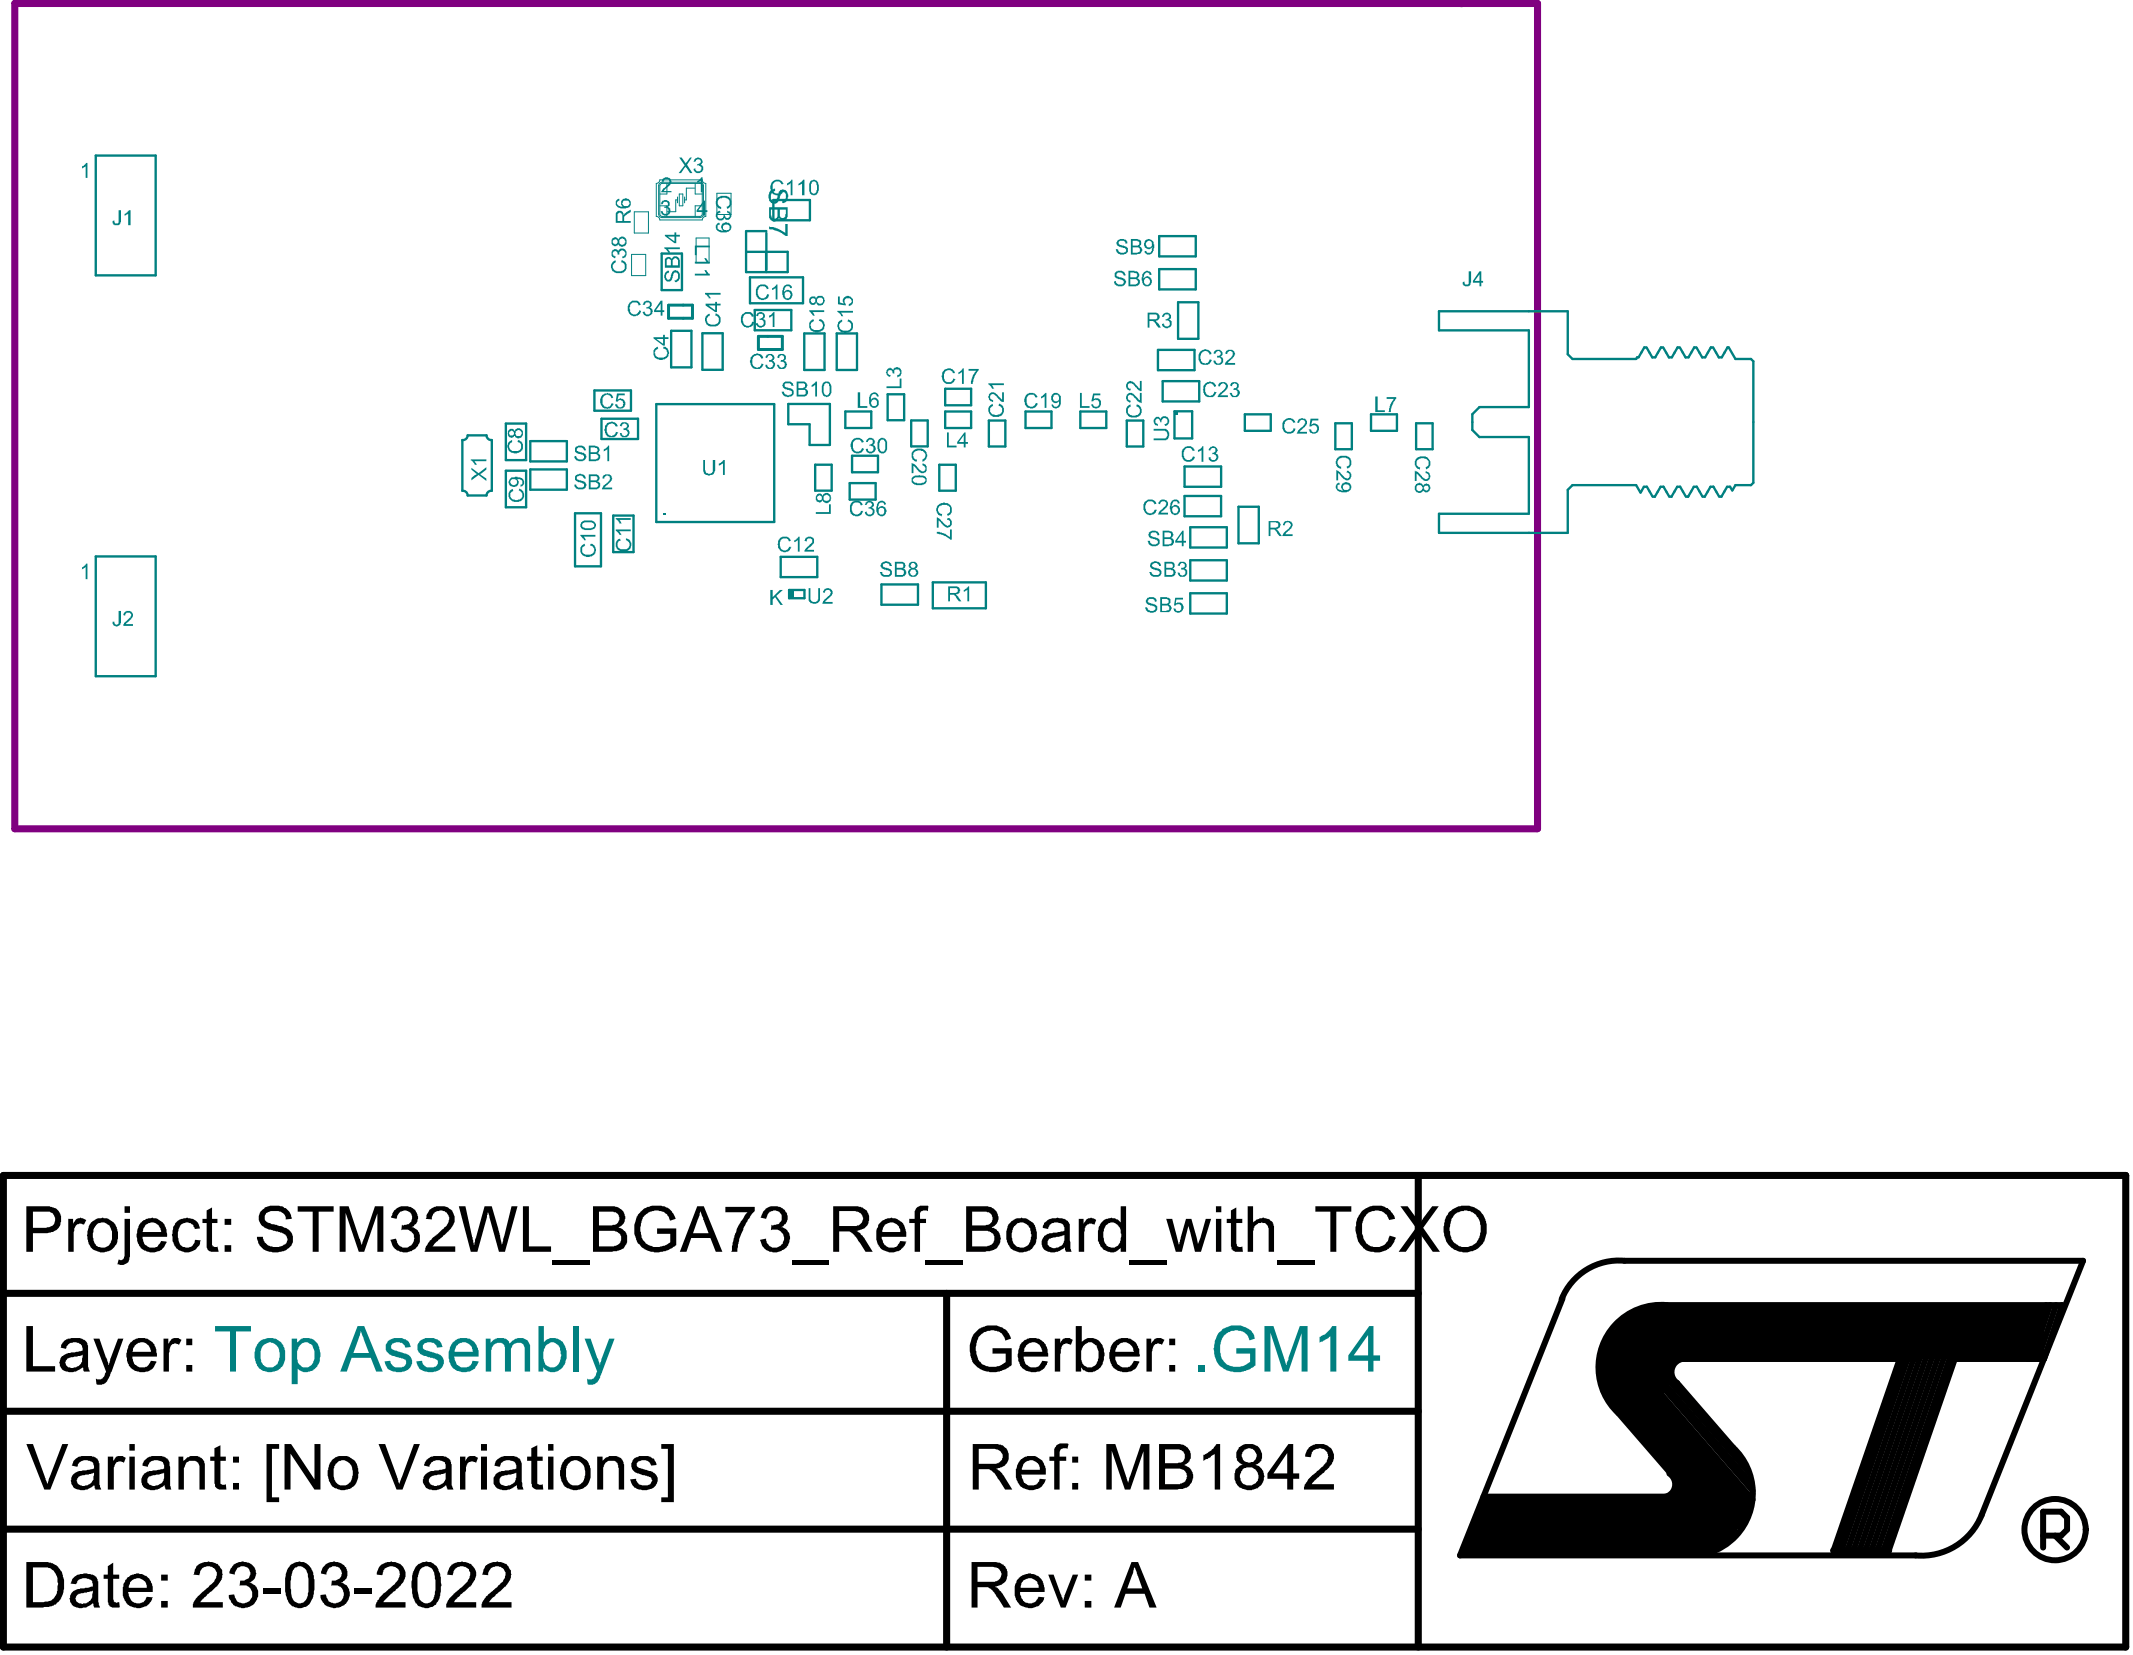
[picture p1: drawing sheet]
<svg xmlns="http://www.w3.org/2000/svg" width="301mm" height="234mm" viewBox="0 0 301 234" stroke-linecap="round" stroke-linejoin="round" font-family="sans-serif">
<g fill="#000">
<path d="M9.6 172h.7v.7a1.14 1.14 0 0 1 1.9-.5l-.4 .6a.86 .86 0 0 0-1.3 .7l-.1 .4v2.7h-.8zM25.1 172.2l.3-.1a1.99 1.99 0 0 1 2.7 .7l.1 .5-.7 .1a1.12 1.12 0 0 0-1-.9 1.12 1.12 0 0 0-1.1 .7 2.88 2.88 0 0 0 0 2.5 1.26 1.26 0 0 0 2.1-.4v-.3h.8a1.61 1.61 0 0 1-.8 1.3 1.96 1.96 0 0 1-2.7-.3v-.1a2.67 2.67 0 0 1-.4-2.5v-.2l.3-.4v-.1zM29.2 170.8l.7-.4v1.6h.8v.6h-.8v2.9a.43 .43 0 0 0 .4 .5l.4-.1 .1 .7h-.6a.82 .82 0 0 1-1-1v-3h-.6v-.6h.6zM37.4 170.4a4.2 4.2 0 0 1 2.6-.1l.6 .4a1.87 1.87 0 0 1 .6 1.3l-.9 .1a1.21 1.21 0 0 0-1.5-1.2 1.1 1.1 0 0 0-1.4 1 .59 .59 0 0 0 .5 .6v.1l1.2 .3a3.1 3.1 0 0 1 2.1 1.1 1.76 1.76 0 0 1-1.3 2.6 2.94 2.94 0 0 1-3-.6 1.91 1.91 0 0 1-.6-1.5h.8a1.19 1.19 0 0 0 .9 1.3 1.98 1.98 0 0 0 2.4-.4 .98 .98 0 0 0-.8-1.5l-.8-.2a3 3 0 0 1-2.1-1.1 1.46 1.46 0 0 1 .6-2zM42 170.2h5.1v.8h-2.1v5.6h-.9v-5.6h-2.1zM47.9 170.2h1.3l1.8 5.5 1.9-5.5h1.2v6.4h-.9v-5.4l-1.8 5.4h-.8l-1.8-5.5v5.5h-.9zM55.6 170.8a2.12 2.12 0 0 1 3 .1 1.55 1.55 0 0 1-.5 2.3 1.36 1.36 0 0 1 1 .7 1.97 1.97 0 0 1-1.5 2.7 1.96 1.96 0 0 1-2.5-1.6l.8-.2v.2a1.23 1.23 0 0 0 1.3 1.1 1.23 1.23 0 0 0 1.2-1.1 1.25 1.25 0 0 0-.5-1.3 1.25 1.25 0 0 0-1.3-.1l.1-.8 .1 .1 .2-.1a1 1 0 0 0 1.1-.5 1 1 0 0 0-.2-1.2 1.08 1.08 0 0 0-1.1-.2 1.08 1.08 0 0 0-.8 .8l-.1 .3-.7-.2 .1-.6zM60.7 170.6h.1a2.59 2.59 0 0 1 3 .2 2.23 2.23 0 0 1-.7 3.1l-.8 .8-.4 .3-.9 .9h3.2v.7h-4.3a2.6 2.6 0 0 1 .9-1.6l1.9-1.8a1.36 1.36 0 0 0 .5-1.8l-.1-.1a1.27 1.27 0 0 0-1.6-.3 1.02 1.02 0 0 0-.6 .9v.2l-.8-.1a2.01 2.01 0 0 1 .6-1.4zM64.7 170.2h1l1.1 5.5 1.6-5.5h1l1 3.5 .4 2 1.4-5.5h.8l-1.8 6.4h-.8l-1.5-5.6-1.6 5.6h-.9zM73.8 170.2h.8v5.7h3.1v.7h-3.9zM77.9 177.8h5.3v.6h-5.3zM90.8 170.6l.4-.2a4.5 4.5 0 0 1 2.7-.1l.1 .1a2.2 2.2 0 0 1 1.3 1.6l-.7 .2a1.94 1.94 0 0 0-2.2-1.4 2.1 2.1 0 0 0-1.8 1.4 3.1 3.1 0 0 0 .5 3.3 2.43 2.43 0 0 0 1.6 .5l1.1-.2 .8-.5v-1.2h-1.9v-.8h2.7v2.4h-.1a3.8 3.8 0 0 1-2.6 1 3.2 3.2 0 0 1-2.9-1.6 4.3 4.3 0 0 1 .1-3.5z"/>
<path d="M102.3 170.3h4.2v.6l-.4 .4a11.9 11.9 0 0 0-1.9 4l-.2 1.3h-.8l.1-.9a6.2 6.2 0 0 1 1.1-2.9v-.2l1.1-1.5h-3.2zM108 170.6a2.17 2.17 0 0 1 3 .6 1.5 1.5 0 0 1-.8 2 1.55 1.55 0 0 1 1.2 2l-.1 .3a2.24 2.24 0 0 1-2.5 1.1 1.61 1.61 0 0 1-1.5-1.4l-.1-.2 .9-.2a1.24 1.24 0 0 0 1.1 1.3 1.24 1.24 0 0 0 1.3-1 1.28 1.28 0 0 0-.4-1.3 1.28 1.28 0 0 0-1.3-.2v-.8l.1 .1 .3-.1a.94 .94 0 0 0 1-.5 1.06 1.06 0 0 0-1.1-1.5l-.3 .1a1.45 1.45 0 0 0-.7 1.1l-.8-.2 .4-.8zM111.7 177.8h5.2v.6h-5.2zM129.5 170.3a1.15 1.15 0 0 1 1-.2l.5 .1-.1 .7h-.1a.65 .65 0 0 0-.7 0 .65 .65 0 0 0-.3 .7v.4h.8v.6h-.8v4h-.8v-4h-.7v-.6h.7v-1.1zM130.6 177.8h5.2v.6h-5.2zM152.2 172h.7v.7a1.15 1.15 0 0 1 1.3-.8l.4 .3-.2 .6h-.3a.82 .82 0 0 0-1.1 .9v.2v2.7h-.8zM159.4 177.8h5.2v.6h-5.2zM164.5 172h.9l.9 3.6 1-3.6h.8l.9 3.5 .3-.8 .8-2.7h.8l-1.5 4.6h-.8l-.9-3.6-1 3.6h-.8zM173.7 170.8l.7-.4v1.6h.9v.6h-.9v2.7a.6 .6 0 0 0 .4 .7l.5-.1v.7a1.74 1.74 0 0 1-1.6-.3v-.4v-3.3h-.6v-.6h.6zM176 170.2h.8v2.3a2.05 2.05 0 0 1 2.3-.4v.1a.71 .71 0 0 1 .6 .7v.1v3.6h-.7v-2.9a.97 .97 0 0 0-1.3-1.1h-.2l-.2 .2a.58 .58 0 0 0-.4 .6l-.1 .3v2.9h-.8zM180.2 177.8h5.3v.6h-5.3zM185.6 170.2h5v.8h-2.1v5.6h-.8v-5.6h-2.1z"/>
<path d="M192.2 170.8a3.1 3.1 0 0 1 3.4-.3h.2l.4 .4 .4 .6 .2 .5-.8 .2a1.84 1.84 0 0 0-2.6-1.2 1.76 1.76 0 0 0-1.2 1.5 3 3 0 0 0 .9 3.2 1.92 1.92 0 0 0 2.9-1.3l.9 .2-.1 .3a2.56 2.56 0 0 1-2.4 1.8l-.6-.1a2.4 2.4 0 0 1-2.2-1.6l-.2-.6a3.9 3.9 0 0 1 .8-3.6zM197.6 170.2h1l1.3 1.7 .4 .8 1.7-2.5h1l-2.2 3.1 2.3 3.3h-1l-1.8-2.7-2 2.7h-1l2.5-3.3zM3.7 187.1h.9v5.7h3.2v.7h-4.1zM13.2 188.9h.8l1 2.7 .3 1h.1l.1-.8 1.1-2.9h.8l-1.8 4.8a2.2 2.2 0 0 1-1.1 1.6l-.1 .1-.8-.1-.1-.7h.1a.8 .8 0 0 0 1.2-.7l.2-.4zM23.1 188.9h.6v.7l.1-.1a1.08 1.08 0 0 1 1.8-.4l-.3 .6h-.1a.81 .81 0 0 0-1.3 .7l-.1 .5v2.6h-.7zM138.1 187.5a3.5 3.5 0 0 1 3.9 .2l.3 .4 .3 .8-.8 .3a1.75 1.75 0 0 0-2.3-1.4 2.04 2.04 0 0 0-1.8 2 2.92 2.92 0 0 0 .9 2.7 2.99 2.99 0 0 0 3.3-.3v-1.2h-1.9v-.8h2.7v2.4a3.8 3.8 0 0 1-5 .2 1.6 1.6 0 0 1-.6-1.1 3.6 3.6 0 0 1 .6-3.7zM148.8 188.9h.8v.7v-.1a1.08 1.08 0 0 1 1.7-.4l-.2 .6h-.2a.73 .73 0 0 0-.8 0 .73 .73 0 0 0-.4 .6l-.1 .8v2.4h-.8zM161.7 188.9h.7v.7l.1-.1a1.08 1.08 0 0 1 1.8-.4l-.4 .6a.81 .81 0 0 0-1.3 .6l-.1 .5v2.7h-.8zM229.5 185.4l4.8-1.2h54v7.6h-51.6l-2.3 5.9-4 4.1-4.7-6.2v-5.5zM3.7 203.8h.9l2.1 5.6 2.1-5.6h.8l-2.5 6.4h-.8zM15.2 205.5h.8v.7l.1-.2a.55 .55 0 0 1 .6-.5h.6l.4 .2-.2 .7a.78 .78 0 0 0-1.3 .3 1.15 1.15 0 0 0-.1 1v2.5h-.9zM25.2 205.5h.7v.7a1.74 1.74 0 0 1 1.7-.7 1.5 1.5 0 0 1 1.3 1.8v2.9h-.8v-3a.96 .96 0 0 0-1.2-1.1 .99 .99 0 0 0-.9 1l-.1 .1v3h-.7z"/>
<path d="M30.3 204.4l.8-.5v1.6h.8v.6h-.8v2.7a.49 .49 0 0 0 .1 .7 .49 .49 0 0 0 .7-.1v.8h-1l-.2-.2a.43 .43 0 0 1-.4-.6v-.1v-3.2h-.6v-.6h.6zM37.6 203.8h1.8v.6h-1v6.9h1v.7h-1.8zM40.1 203.8h1l3.3 5v-5h.8v6.4h-.8l-3.4-5.1v5.1h-.9zM53.4 203.8h.9l2.1 5.6 2-5.6h.8l-2.4 6.4h-.9zM64.9 205.5h.8v.7a1.05 1.05 0 0 1 1.7-.5l-.2 .7h-.1a.87 .87 0 0 0-1 0 .87 .87 0 0 0-.4 .8v3h-.8zM75 204.4l.8-.5v1.6h.8v.6h-.8v2.7a.49 .49 0 0 0 .1 .7 .49 .49 0 0 0 .7-.1v.8h-1l-.2-.2a.43 .43 0 0 1-.4-.6v-.1v-3.2h-.6v-.6h.6zM84.3 205.5h.7v.7a1.78 1.78 0 0 1 2.1-.7 1.44 1.44 0 0 1 1 1.7v3h-.8v-3l-.1-.2a.82 .82 0 0 0-1.1-.9 1.18 1.18 0 0 0-1 1.4v2.7h-.8zM89.6 205.7a3.2 3.2 0 0 1 2.2-.2l.5 .4 .3 .7v.1l-.7 .1a1.17 1.17 0 0 0-2.1-.3 .72 .72 0 0 0 .8 .7l.4 .2a2.14 2.14 0 0 1 1.8 1.1 1.43 1.43 0 0 1-.3 1.1 2.25 2.25 0 0 1-2.8 .3h-.2l-.3-.3-.3-.8 .8-.1v.1a1.11 1.11 0 0 0 1.5 .8 .73 .73 0 0 0 .7-.9l-.1-.3-1.1-.2a2.34 2.34 0 0 1-1.5-1 1.49 1.49 0 0 1 .4-1.5zM93.3 203.8h1.8v8.2h-1.8v-.7h.9v-6.9h-.9zM149.1 203.9a1.24 1.24 0 0 1 1.1-.2l.6 .1-.2 .6h-.5a.61 .61 0 0 0-.6 .7v.4h.9v.6h-.9v4.1h-.8v-4.1h-.6v-.6h.6v-.6a.86 .86 0 0 1 .3-.9zM156.1 203.8h1.2l1.7 4.7 .1 .8 1.9-5.5h1.2v6.4h-.9v-5.4l-1.8 5.4h-.8l-1.9-5.5v5.5h-.7zM169.8 205.3l.4-.2a3.1 3.1 0 0 0 1.3-1.1l.1-.2h.5v6.4h-.7v-5.1l-.5 .4-.1 .1-1 .5z"/>
<path d="M184.8 204.1l.3-.2a1.5 1.5 0 0 1 1.1-.1 1.8 1.8 0 0 1 1.8 1 1.8 1.8 0 0 1-.4 2.1l-.8 .9-1.4 1.1-.3 .5h3.1v.8h-4.2v-.2a2.99 2.99 0 0 1 1.4-2l1.4-1.4a1.37 1.37 0 0 0 .4-1.7 1.41 1.41 0 0 0-1.5-.5 1.08 1.08 0 0 0-.7 1.1l-.1 .1-.8-.1a2.36 2.36 0 0 1 .7-1.4zM209.3 211.2h26.1l1.5-2.5 7.4 8.4-2.5 2.4h-35.8zM15.2 221l.8-.5v1.7h.8v.6h-.8v2.9l.1 .4 .3 .1 .4-.1 .1 .7h-.1h-.5a.89 .89 0 0 1-1.1-.8v-3.2h-.6v-.6h.6zM28 220.8a2.99 2.99 0 0 1 2.4-.2l.1 .1a.78 .78 0 0 1 .6 .6 .67 .67 0 0 1 .3 .7v.2v.1a2.14 2.14 0 0 1-1 1.7l-1.2 1-1 1.1h3.2v.7h-4.2a2.23 2.23 0 0 1 1-1.8l1.4-1.3a1.77 1.77 0 0 0 .9-1.9 1.23 1.23 0 0 0-1.4-.8 1.23 1.23 0 0 0-1 1.3l-.8-.1 .1-.1a1.71 1.71 0 0 1 .6-1.3zM33 220.8l.1-.1a2.16 2.16 0 0 1 2.9 .7 1.43 1.43 0 0 1-.8 1.9v.1a1.45 1.45 0 0 1 1.1 2 2.12 2.12 0 0 1-2.1 1.5h-.1a1.95 1.95 0 0 1-1.5-.8l-.1-.3a.78 .78 0 0 1-.2-.7l.7-.1a1.28 1.28 0 0 0 1.7 1.2 1.28 1.28 0 0 0 .7-1.9 1.16 1.16 0 0 0-1.6-.5l.1-.8a1.43 1.43 0 0 0 1.3-.5 1.04 1.04 0 0 0-.5-1.4 1.04 1.04 0 0 0-1.4 .5l-.2 .6-.7-.2a2.08 2.08 0 0 1 .6-1.2zM37.1 224.1h2.4v.8h-2.4zM45.9 220.8h.1a2.08 2.08 0 0 1 2.8 .5 1.38 1.38 0 0 1-.6 2v.1a1.56 1.56 0 0 1 1 2.3 1.99 1.99 0 0 1-2.4 1.1 1.74 1.74 0 0 1-1.6-1.7l.8-.1a1.27 1.27 0 0 0 1.4 1.2 1.27 1.27 0 0 0 1.1-1.6 1.27 1.27 0 0 0-1.8-.8l.1-.8a1.09 1.09 0 0 0 1.3-.5 1.09 1.09 0 0 0-.3-1.3h-.1a1.16 1.16 0 0 0-1.6 .7v.3l-.9-.2h.1a2.08 2.08 0 0 1 .6-1.2zM50 224.1h2.5v.8h-2.5zM53.8 220.8l.7-.3a1.95 1.95 0 0 1 2.7 1.8 2.58 2.58 0 0 1-.9 1.7l-.5 .5-.4 .1-1.3 1.5h3.1v.7h-4.2v-.2a1.03 1.03 0 0 1 .4-.9l.2-.3 .6-.6 .6-.4 1.1-1.1a1.41 1.41 0 0 0 .2-1.9 1.27 1.27 0 0 0-2.1 .5l-.1 .4-.7-.1a2.36 2.36 0 0 1 .6-1.4zM63.7 220.8h.1a2.75 2.75 0 0 1 2.4-.2 1.78 1.78 0 0 1 .8 2.4h-.1a4.1 4.1 0 0 1-1.5 1.6l-1.2 1.1-.1 .4h3.1v.7h-4.2a2.23 2.23 0 0 1 1-1.8l.3-.4a7.2 7.2 0 0 0 1.9-1.8 1.1 1.1 0 0 0 0-1.2v-.2a1.33 1.33 0 0 0-2.1 .1l-.1 .3-.1 .5-.9-.1 .4-.9zM68.7 220.8a2.99 2.99 0 0 1 2.5-.2v.1a.95 .95 0 0 1 .7 .7l.2 .2a2.58 2.58 0 0 1-1.2 2.6l-.9 .8-1 1.1h3.2v.7h-4.3v-.1a2.53 2.53 0 0 1 1.2-1.9l1-.8 .5-.6a1.8 1.8 0 0 0 .7-1.1 1.23 1.23 0 0 0-1.2-1.3 1.23 1.23 0 0 0-1.2 1.3l-.9-.1 .1-.3a1.56 1.56 0 0 1 .6-1.1zM147.9 222.2h.7l1.4 3.7 .2-.7 1.1-3h.8l-1.8 4.6h-.6z"/>
<path d="M4.6 171v2.3h1.9l.2-.1a1.11 1.11 0 0 0 1.1-1.3 1.11 1.11 0 0 0-1.4-.9zM3.7 170.2h2.6a1.5 1.5 0 0 1 1.1 .2 1.68 1.68 0 0 1 1.2 1.9 1.73 1.73 0 0 1-1.7 1.6l-.2 .1h-2.1v2.6h-.9z"/>
<path d="M13.8 172.7l-.2 .1a2.48 2.48 0 0 0-.2 2.7 1.29 1.29 0 0 0 1.3 .6 1.29 1.29 0 0 0 1-1.1l.1-.7a2.13 2.13 0 0 0-.4-1.4 1.29 1.29 0 0 0-1.6-.2zM13 172.3h.1a1.46 1.46 0 0 1 1.2-.4l.2-.1a2.31 2.31 0 0 1 1.8 1.1 2.9 2.9 0 0 1-.2 3.1 2.27 2.27 0 0 1-3.6-.5l-.1-.3a3.3 3.3 0 0 1 .4-2.7z"/>
<path d="M17.6 170.2h.7v.9h-.7zM17.6 172h.7v5.3v.2a.89 .89 0 0 1-.7 .9l-.2 .1-.8-.1 .1-.7a.55 .55 0 0 0 .6 0 .55 .55 0 0 0 .3-.5z"/>
<path d="M20.5 172.8l-.3 .6-.1 .5h2.6a1.32 1.32 0 0 0-.7-1.3 1.32 1.32 0 0 0-1.5 .2zM20 172.3h.1a2.05 2.05 0 0 1 2.2-.3 2.05 2.05 0 0 1 1.2 1.9l.1 .6h-3.5v.1a1.38 1.38 0 0 0 .7 1.3 1.38 1.38 0 0 0 1.5-.1l.4-.7 .8 .1a1.95 1.95 0 0 1-2.3 1.5l-.2-.1a1.87 1.87 0 0 1-1.6-1.8 2.62 2.62 0 0 1 .6-2.4z"/>
<path d="M31.7 172h.9v.8h-.9zM31.7 175.7h.9v.9h-.9z"/>
<path d="M84.5 171v1.9h1.9v-.1a.93 .93 0 0 0 1-.9 .93 .93 0 0 0-1-.9zM84.5 173.7v2.2h1.9a1.17 1.17 0 0 0 1.2-1.4 .81 .81 0 0 0-.5-.6l-.4-.2zM83.7 170.2h2.7a1.74 1.74 0 0 1 1.8 1.8l-.1 .1a1.24 1.24 0 0 1-.8 1.1v.1a1.48 1.48 0 0 1 1.2 1.8l-.1 .4a1.71 1.71 0 0 1-1.9 1.1h-.1h-2.7z"/>
<path d="M98.8 170.9l-.1 .6-.9 2.5h2.2zM98.4 170.2h.9l2.6 6.4h-.9l-.8-1.9h-2.7l-.7 1.9h-.9z"/>
<path d="M118.4 170.9v2.1h1.8a1.06 1.06 0 0 0 1-.2 .97 .97 0 0 0 .6-1 .97 .97 0 0 0-1-.8l-.1-.1zM117.5 170.2h3.1a1.79 1.79 0 0 1 2 2 1.6 1.6 0 0 1-1.4 1.4l-.4 .1 .9 .7 1.4 2.2h-1l-.9-1.3a2.51 2.51 0 0 0-1.5-1.5h-1.3v2.8h-.9z"/>
<path d="M124.8 172.8l-.2 .5-.1 .6h2.5a1.32 1.32 0 0 0-.8-1.3 1.32 1.32 0 0 0-1.4 .2zM124.5 172.2l.5-.2a2.2 2.2 0 0 1 2.9 2.4v.1h-3.5v.1a1.48 1.48 0 0 0 1.8 1.4 1.16 1.16 0 0 0 .8-.9l.9 .1-.1 .2a2 2 0 0 1-3 1.1 1.4 1.4 0 0 1-.9-.9 3.4 3.4 0 0 1 .2-2.9z"/>
<path d="M137.1 171v1.9h1.9l.2-.1a.93 .93 0 0 0 .8-.9 .93 .93 0 0 0-.9-.9zM137.1 173.7v2.2h2.1a1.16 1.16 0 0 0 1.1-1.5 1.02 1.02 0 0 0-.7-.6l-.3-.1zM136.3 170.2h2.5a1.72 1.72 0 0 1 1.2 .3 1.56 1.56 0 0 1 .6 2.2l-.7 .6a1.56 1.56 0 0 1 1.1 2.3 1.63 1.63 0 0 1-1.7 1h-.3h-2.7z"/>
<path d="M143.1 173a2.4 2.4 0 0 0 .1 2.7 1.32 1.32 0 0 0 1.5 .2 1.32 1.32 0 0 0 .7-1.3l.1-.2-.1-.3a1.36 1.36 0 0 0-1.9-1.4zM142.6 172.3h.1a1.49 1.49 0 0 1 1.3-.4l.1-.1a2.65 2.65 0 0 1 1.9 1.1 3.2 3.2 0 0 1-.4 3.3 2.37 2.37 0 0 1-3-.1 3.1 3.1 0 0 1-.2-3.4z"/>
<path d="M148 174.9a.68 .68 0 0 0-.2 .7 .68 .68 0 0 0 .6 .4 1.39 1.39 0 0 0 1.8-1.4v-.3h-.1l-.4 .1-1.1 .2zM147.5 172.4a2.77 2.77 0 0 1 2.7-.3 1.18 1.18 0 0 1 .7 1.3l.1 2.8 .2 .4h-.8l-.2-.2v-.4a2.43 2.43 0 0 1-2.7 .5 1.29 1.29 0 0 1-.5-1.4 1.29 1.29 0 0 1 1-1l2-.3 .2-.1v-.2a.8 .8 0 0 0-.8-.9 1.06 1.06 0 0 0-1.5 .8l-.9-.1h.1v-.3z"/>
<path d="M155.8 172.1a1.94 1.94 0 0 1 2.1 .1l.2 .3v-2.3h.8v6.4h-.8v-.6v.1a1.74 1.74 0 0 1-3-.6 2.29 2.29 0 0 1-.2-1.4 2.49 2.49 0 0 1 .9-2zM156.1 172.8a2.57 2.57 0 0 0 .1 3 1.2 1.2 0 0 0 1.3 .1 1.2 1.2 0 0 0 .6-1.2l.1-.2-.1-.5a1.45 1.45 0 0 0-1.4-1.5z"/>
<path d="M171.5 170.2h.8v.9h-.8zM171.5 172h.8v4.6h-.8z"/>
<path d="M205.3 171.3l-.1 .2a3 3 0 0 0-.6 2.5 1.93 1.93 0 0 0 .7 1.5 2.27 2.27 0 0 0 3.1-.3 3.4 3.4 0 0 0 .2-3.2l-.2-.3a1.7 1.7 0 0 0-1-.8l-.9-.1v.1l-.6 .1zM204.5 171a3.1 3.1 0 0 1 3.6-.5 3.1 3.1 0 0 1 1.6 3.3 3 3 0 0 1-3.1 2.9 3 3 0 0 1-2.8-2.2 4.7 4.7 0 0 1 .5-3.4z"/>
<path d="M9.5 191.7a.77 .77 0 0 0-.2 .8 .77 .77 0 0 0 .7 .5h.2a1.33 1.33 0 0 0 1.4-1.1l.1-.7-.4 .1-.8 .1zM9.1 189.2a2.87 2.87 0 0 1 2.3-.3 1.33 1.33 0 0 1 1 1.6v1.1a3.1 3.1 0 0 0 .3 1.9h-.9l-.1-.5a2.29 2.29 0 0 1-3 .2 1.33 1.33 0 0 1 .8-2.2v-.1l1.7-.2a.39 .39 0 0 0 .5-.2 .39 .39 0 0 0-.1-.5 1.08 1.08 0 0 0-1.2-.6l-.3 .1a1.16 1.16 0 0 0-.8 .8l-.8-.1 .2-.5z"/>
<path d="M19 189.8l-.3 1h2.6a1.32 1.32 0 0 0-.8-1.3 1.32 1.32 0 0 0-1.5 .3zM18.4 189.4a2.12 2.12 0 0 1 2.2-.5 2.12 2.12 0 0 1 1.5 1.7v.8h-3.4v.1a1.37 1.37 0 0 0 .7 1.3 1.37 1.37 0 0 0 1.6-.2l.3-.6 .8 .1a1.95 1.95 0 0 1-2.3 1.5 2.13 2.13 0 0 1-1.9-1.6v-.1a3.6 3.6 0 0 1 .5-2.5z"/>
<path d="M26.3 188.9h.8v.9h-.8zM26.3 192.6h.8v.9h-.8z"/>
<path d="M144.8 189.8l-.4 1h2.6a1.32 1.32 0 0 0-.8-1.3 1.32 1.32 0 0 0-1.4 .3zM144.2 189.4a2.07 2.07 0 0 1 2.2-.5 2.07 2.07 0 0 1 1.4 1.7l.1 .8h-3.5v.1a1.37 1.37 0 0 0 .8 1.3 1.37 1.37 0 0 0 1.5-.2l.3-.6 .8 .1a1.95 1.95 0 0 1-2.3 1.5 2.02 2.02 0 0 1-1.8-1.4 2.55 2.55 0 0 1 .1-2z"/>
<path d="M153 189.7l-.2 .3a3.4 3.4 0 0 0-.1 2.4 1.16 1.16 0 0 0 2 0 2.84 2.84 0 0 0-.1-2.6 1.08 1.08 0 0 0-1.1-.4zM151.8 187.1h.8v2.3a1.71 1.71 0 0 1 2.8 .3 3.3 3.3 0 0 1 .3 2.2v.2a1.89 1.89 0 0 1-2.5 1.4l-.2-.1h-.1l-.4-.4v.5h-.7z"/>
<path d="M157.6 189.9l-.3 .9h2.7a1.45 1.45 0 0 0-1.6-1.4l-.4 .2zM157.2 189.3a2.12 2.12 0 0 1 3.4 .9l.2 1-.1 .2h-3.4a1.37 1.37 0 0 0 .8 1.4 1.37 1.37 0 0 0 1.5-.2l.4-.6 .7 .1a1.98 1.98 0 0 1-2.3 1.5 2.24 2.24 0 0 1-1.9-2.5l.1-.3a2.46 2.46 0 0 1 .6-1.5z"/>
<path d="M165 188.9h.8v.9h-.8zM165 192.6h.8v.9h-.8z"/>
<path d="M11.1 208.4a.77 .77 0 0 0 .5 1.3 1.5 1.5 0 0 0 1.5-.9h.1l.1-1-.8 .3-1.2 .2zM10.6 205.9a2.22 2.22 0 0 1 2-.4 1.26 1.26 0 0 1 1.3 .8v.2h.1v1.8a3.4 3.4 0 0 0 .3 1.9h-.9l-.1-.6a2.25 2.25 0 0 1-3 .3 1.96 1.96 0 0 1-.2-1.4 1.39 1.39 0 0 1 1.4-.9l1.3-.3a.35 .35 0 0 0 .5-.1 .35 .35 0 0 0-.1-.5 .59 .59 0 0 0-.7-.6 1.15 1.15 0 0 0-1.6 .9l-.8-.2 .3-.7z"/>
<path d="M18.3 203.8h.7v.9h-.7zM18.3 205.5h.7v4.7h-.7z"/>
<path d="M21 208.4a.68 .68 0 0 0-.2 .8 .68 .68 0 0 0 .6 .4 1.39 1.39 0 0 0 1.8-1.4v-.4h-.1v.1l-.6 .2-.9 .1zM20.4 206a2.89 2.89 0 0 1 2.2-.5 1.27 1.27 0 0 1 1.3 1.3l.1 .2v2.7l.2 .5h-.8l-.2-.6a2.6 2.6 0 0 1-2.7 .4 1.29 1.29 0 0 1-.6-1.3 1.29 1.29 0 0 1 1.1-1l2-.4 .2-.1v-.4a.74 .74 0 0 0-.6-.7h-.1a1.34 1.34 0 0 0-1.5 .3l-.1 .6-.9-.2h.1l.2-.7z"/>
<path d="M32.9 205.5h.8v.9h-.8zM32.9 209.3h.8v.9h-.8z"/>
<path d="M47.3 206.6a3 3 0 0 0 .1 2.6 1.29 1.29 0 0 0 1.4 .4 1.29 1.29 0 0 0 .9-1.3 1.77 1.77 0 0 0-.9-2.2 1.54 1.54 0 0 0-1.5 .5zM46.8 206.1a2.35 2.35 0 0 1 3.4 .2 3.5 3.5 0 0 1 .2 2.5 2.13 2.13 0 0 1-2.1 1.5 2.13 2.13 0 0 1-2-1.7v-.2a3.1 3.1 0 0 1 .5-2.3z"/>
<path d="M60.8 208.4a.66 .66 0 0 0-.3 .7 .66 .66 0 0 0 .5 .5 1.41 1.41 0 0 0 1.9-1.1v-.7l-.7 .3-1.2 .2zM60.2 206a2.89 2.89 0 0 1 2.2-.5 1.3 1.3 0 0 1 1.3 1.3v1.5a3.4 3.4 0 0 0 .3 1.9h-.9l-.1-.6a2.52 2.52 0 0 1-2.9 .3 1.23 1.23 0 0 1 .1-2l.6-.3 1.1-.1 .6-.2a.38 .38 0 0 0 .4-.2 .38 .38 0 0 0 0-.4 .59 .59 0 0 0-.7-.6 1.11 1.11 0 0 0-1.6 .9l-.8-.2 .1-.4z"/>
<path d="M67.9 203.8h.8v.9h-.8zM67.9 205.5h.8v4.7h-.8z"/>
<path d="M70.6 208.4l-.1 .4a.68 .68 0 0 0 .6 .8 1.39 1.39 0 0 0 1.7-1.4v-.4l-.7 .3-1.2 .2zM70.2 205.9a3.2 3.2 0 0 1 2.6-.4 1.3 1.3 0 0 1 .8 1.7v1.9l.3 1.1h-.9l-.1-.6a3.1 3.1 0 0 1-2 .7 1.33 1.33 0 0 1-1.3-1.2 1.33 1.33 0 0 1 1-1.4l2.1-.4 .1-.1v-.1a.8 .8 0 0 0-.7-1 1.16 1.16 0 0 0-1.6 .9l-.8-.2 .1-.1a1.03 1.03 0 0 1 .4-.8z"/>
<path d="M77.3 203.8h.8v.9h-.8zM77.3 205.5h.8v4.7h-.8z"/>
<path d="M80.1 206.6a3 3 0 0 0 .1 2.6 1.29 1.29 0 0 0 1.4 .4 1.29 1.29 0 0 0 .9-1.3 1.77 1.77 0 0 0-1-2.2 1.54 1.54 0 0 0-1.4 .5zM79.8 205.9a2.29 2.29 0 0 1 3.3 .6 3.5 3.5 0 0 1-.3 3.1 2.08 2.08 0 0 1-2.5 .4 1.67 1.67 0 0 1-1-.9 2.93 2.93 0 0 1 .2-2.9z"/>
<path d="M138.1 204.4v2.2h1.8a1.06 1.06 0 0 0 1-.2 .97 .97 0 0 0 .5-1.1 .97 .97 0 0 0-.9-.8l-.1-.1zM137.2 203.8h3a1.81 1.81 0 0 1 2 2.3l-.4 .7-.5 .3-.8 .1 .9 .7 1.4 2.3h-1l-.9-1.4a2.97 2.97 0 0 0-1.5-1.5h-1.3v2.9h-.9z"/>
<path d="M144.7 206.3a1.45 1.45 0 0 0-.5 1.1h2.5a1.27 1.27 0 0 0-.7-1.2 1.27 1.27 0 0 0-1.3 .1zM144.1 205.9a2.28 2.28 0 0 1 2.3-.3l.2 .2a1.51 1.51 0 0 1 .8 1l.1 .4v.9h-3.4l.1 .2a1.33 1.33 0 0 0 .9 1.3 1.33 1.33 0 0 0 1.5-.6l.1-.3 .8 .1a2.12 2.12 0 0 1-2.1 1.5 2.19 2.19 0 0 1-2.1-2.5v-.5l.1-.1a2.36 2.36 0 0 1 .7-1.3z"/>
<path d="M151.3 205.5h.8v.9h-.8zM151.3 209.3h.8v.9h-.8z"/>
<path d="M164.4 204.5v2h1.7l.2-.1a.89 .89 0 0 0 .8-1.4l-.2-.2-.5-.3zM164.4 207.2v2.2h1.9a1.22 1.22 0 0 0 1.1-.9 1.04 1.04 0 0 0-1.2-1.3zM163.5 203.8h2.5a1.72 1.72 0 0 1 1.1 .2h.1a1.78 1.78 0 0 1 .6 2.2l-.7 .5a1.58 1.58 0 0 1 1.1 2.3v.2a2.29 2.29 0 0 1-1.4 .9l-3.3 .1z"/>
<path d="M175.6 204.5a1.05 1.05 0 0 0-.2 1.5 1.05 1.05 0 0 0 1.6 .1 1.01 1.01 0 0 0 .1-1.2 1.01 1.01 0 0 0-1.2-.5zM175.4 207.2a1.48 1.48 0 0 0-.2 2 1.4 1.4 0 0 0 2.3-.6 1.38 1.38 0 0 0-.6-1.4 1.38 1.38 0 0 0-1.5 0zM174.8 204.3a2.29 2.29 0 0 1 2.8 0l.1 .1a1.72 1.72 0 0 1 .2 1.8l-.4 .4h-.4a1.86 1.86 0 0 1 .6 3.2 2.38 2.38 0 0 1-3.2-.3 2.3 2.3 0 0 1-.1-2.3l.5-.4 .4-.2a1.14 1.14 0 0 1-.8-.6l-.1-.5a1.52 1.52 0 0 1 .4-1.1z"/>
<path d="M181.6 205l-1.9 2.9h1.9zM181.8 203.8h.6v4.1h.9v.8h-.9v1.5h-.8v-1.5h-2.8v-.8z"/>
<path d="M4.6 221.2v4.9h1.6l.1-.1a1.72 1.72 0 0 0 1.8-1.7v-.2a3.3 3.3 0 0 0-.5-2.4 1.93 1.93 0 0 0-1.7-.5zM3.7 220.4h2.6a2.55 2.55 0 0 1 2.6 2 4 4 0 0 1-.5 3.5 2.43 2.43 0 0 1-1.9 .9h-.4h-2.4z"/>
<path d="M11 225l-.1 .1a.7 .7 0 0 0-.1 .7 .7 .7 0 0 0 .6 .5 1.43 1.43 0 0 0 1.6-.9l.1-.9zM10.6 222.4h.1a2.64 2.64 0 0 1 2.9 .1l.2 .6h.1v1.8a3.4 3.4 0 0 0 .2 1.9h-.8l-.1-.5h-.2a2.33 2.33 0 0 1-2.6 .4l-.2-.2a1.34 1.34 0 0 1-.2-1.4 1.48 1.48 0 0 1 1.2-.9l1.9-.3-.1-.5a.59 .59 0 0 0-.7-.6 1.19 1.19 0 0 0-1.6 .7h-.7l.1-.2a1.1 1.1 0 0 1 .5-.9z"/>
<path d="M18.5 223.1l-.2 .2-.1 .8h2.5a1.27 1.27 0 0 0-.8-1.3 1.27 1.27 0 0 0-1.4 .3zM17.9 222.6l.2-.1a2.28 2.28 0 0 1 2.3-.2l.2 .1a2.46 2.46 0 0 1 .9 2.1v.1h-3.4l.1 .3a1.32 1.32 0 0 0 .8 1.3 1.32 1.32 0 0 0 1.5-.5l.2-.4 .8 .1a2.12 2.12 0 0 1-2.1 1.5l-.2-.1a2.07 2.07 0 0 1-1.9-2.4l.1-.9z"/>
<path d="M22.7 222.2h1v.8h-1zM22.7 225.9h1v.9h-1z"/>
<path d="M41.7 221.2l-.4 .3a9 9 0 0 0-.2 3.3l.1 .4a1.11 1.11 0 0 0 .7 1 1.11 1.11 0 0 0 1.2-.4l.1-.1a4.5 4.5 0 0 0 .3-2.3v-.4a2.02 2.02 0 0 0-.7-1.8 .72 .72 0 0 0-1 0zM41.1 220.8l.2-.1a1.96 1.96 0 0 1 1.4-.3 1.09 1.09 0 0 1 .9 .5 2.38 2.38 0 0 1 .7 1.9 4.7 4.7 0 0 1-.7 3.6 1.95 1.95 0 0 1-2.9-.2 6.4 6.4 0 0 1-.5-3.2l.2-1.2z"/>
<path d="M59.6 221.2l-.3 .2a5.1 5.1 0 0 0-.4 2.7v.2a2.43 2.43 0 0 0 .5 1.6 1.08 1.08 0 0 0 1.2 .3 1.08 1.08 0 0 0 .7-1 6.7 6.7 0 0 0-.2-3.7h-.1a.97 .97 0 0 0-1.4-.3zM59 220.8l.1-.1a1.96 1.96 0 0 1 2.7 .6 4.4 4.4 0 0 1 .4 2 5 5 0 0 1-.3 2.5l-.3 .4a1.19 1.19 0 0 1-1 .6 1.72 1.72 0 0 1-2.2-1.1 6.8 6.8 0 0 1-.1-4h.1l.2-.6z"/>
<path d="M137.9 221.1v2.1h2a1.2 1.2 0 0 0 1.4-1.2 1.21 1.21 0 0 0-1.2-.9zM137.1 220.4h3a1.72 1.72 0 0 1 2 1.2 1.72 1.72 0 0 1-1.1 2.1l-.6 .2 .3 .2 .5 .5 1.4 2.2h-1l-1-1.5a2.09 2.09 0 0 0-1.5-1.3h-1.2v2.8h-.8z"/>
<path d="M144.3 223l-.2 .5-.1 .6h2.5a1.27 1.27 0 0 0-.6-1.2 1.27 1.27 0 0 0-1.4 .1zM143.7 222.6h.1a2.04 2.04 0 0 1 3 .1l.4 .7 .2 .7v.5h-3.5a1.2 1.2 0 0 0 .3 1.1 1.05 1.05 0 0 0 1.1 .6l.7-.2 .5-.8 .9 .1a2.03 2.03 0 0 1-2.6 1.4 1.58 1.58 0 0 1-1.3-.8 3.4 3.4 0 0 1 .1-3.1z"/>
<path d="M153 222.2h1v.8h-1zM153 225.9h1v.9h-1z"/>
<path d="M160 221.1l-.2 1-.8 2h2.1zM159.6 220.4h1l2.6 6.4h-1l-.7-1.9h-2.7l-.7 1.9h-.9z"/>
<circle cx="231.8" cy="214.6" r=".84"/>
</g>
<path d="M.5 165.9h299.4v66.5h-299.4zM200.1 165.9v66.5M.5 199.1h199.6M.5 182.5h199.6M133.5 182.5v49.9M.5 215.8h199.6M258.7 218.8h7.8" fill="none" stroke="#000" stroke-width="1"/>
<g fill="none" stroke="#000" stroke-width=".84">
<path d="M220.4 183.2l-14.4 36.3h64.3a9.1 9.1 0 0 0 9.3-5.7l14.3-35.9h-64.7a8.7 8.7 0 0 0-8.9 5.4M226.2 196.3l18.1 20.8M227.1 196.3l17.6 20.4M227.1 195.5l17.6 20.3M227.4 191.8h43.2M227.5 195.1l17.6 20.3M227.9 194.6l17.7 20.4M228.3 194.2l17.7 20.4M228.8 193.8l17.6 20.4M228.9 187.3l17.7 20.4M229.2 193.4l17.5 20.1M229.2 192.5l17.6 20.4"/>
<path d="M229.2 191.7l17.6 20.3M229.2 188.7l17.6 20.4M229.6 191.3l17.7 20.3M229.6 190l17.7 20.4M237.8 191.7a1.89 1.89 0 0 0-1.9 1.3 1.89 1.89 0 0 0 .7 2.2l7.9 9a8.8 8.8 0 0 1-3.6 15M268.3 190.9l-9.6 27.9M269 191l-9.6 27.6M269.4 191l-9.6 27.6M270.2 191l-9.5 27.6M271.1 191l-9.6 27.6M271.9 191l-9.5 27.6M272.8 191l-9.6 27.6"/>
<path d="M273.6 191l-9.5 27.6M274.5 191l-9.6 27.6M275.3 191l-9.5 27.6M276.1 191.8h12.3l2.5-7.6h-55.8a8.8 8.8 0 0 0-8.8 5.2 8.8 8.8 0 0 0 2 10l10.2 11.8h-29.2M276.1 190.9l-9.6 27.9M288.7 184.2l-2.6 7.6M289.2 184.2l-2.5 7.6M290.1 184.2l-2.6 7.6M235.5 207.9a1.82 1.82 0 0 1 .7 2.2 1.82 1.82 0 0 1-2 1.1M288.2 216.7h2.6l.8-.9v-1.6l-.8-.9h-2.6v5.1M289.9 216.7l1.7 1.7"/>
<circle cx="289.9" cy="215.8" r="4.3"/>
</g>
<path d="M2.1 .5h214.8v116.5h-214.8zM206.1 .5h.1" fill="none" stroke="#800080" stroke-width="1"/>
<g fill="none" stroke="#008080" stroke-width=".33">
<path d="M13.5 22h8.5v16.9h-8.5zM93.3 35.8h2.9v5.1h-2.9zM105.3 32.6v5.8h5.8v-2.9h-5.8M105.3 32.6h2.8M105.8 39.1h7.5v3.7h-7.5zM108.1 35.5v2.9M108.1 32.9v5.1M109.1 28.2h5.2v2.9h-5.2zM163.5 33.3h5.2v2.9h-5.2zM163.5 38h5.2v2.8h-5.2zM71.4 59.8h2.8v5.1h-2.8zM83.9 55.1h5.1v2.9h-5.1z"/>
<path d="M84.9 59.1h5.1v2.8h-5.1zM92.6 57h16.6v16.7h-16.6zM94.7 46.7h2.8v5.1h-2.8zM99.1 47h2.9v5.2h-2.9zM106.5 43.7h5.1v2.9h-5.1zM113.5 47.1h2.8v5.1h-2.8zM118 47.1h2.9v5.1h-2.9zM119.3 58.1h3.6v2.3h-3.6zM125.2 55.6h2.4v3.7h-2.4zM128.6 59.3h2.3v3.7h-2.3zM133.3 58.1h3.7v2.3h-3.7zM133.3 54.9h3.7v2.3h-3.7z"/>
<path d="M139.5 59.3h2.3v3.7h-2.3zM144.7 58.1h3.6v2.3h-3.6zM152.4 58.1h3.7v2.3h-3.7zM159 59.3h2.3v3.7h-2.3zM163.4 49.4h5.1v2.8h-5.1zM164 53.8h5.2v2.8h-5.2zM165.7 58h2.5v3.9h-2.5zM166.2 42.7h2.9v5.1h-2.9zM175.6 58.5h3.7v2.3h-3.7zM188.4 59.7h2.3v3.7h-2.3zM193.4 58.5h3.7v2.3h-3.7zM199.8 59.7h2.3v3.7h-2.3z"/>
<path d="M232.3 49l-.3 .1-.8 1.3h-.2l-.2 .3h-9l-.6-.7v-6.1h-18.2v2.7h12.7v10.8h-7l-1 1.1v2.2l1 1h7v10.8h-12.7v2.7h18.2v-6.1l.6-.6h9l.6 1 .5-.8M234.6 49h-.3l-.8 1.4h-.4l-.8-1.3M234.7 49.1l.8 1.4 .4-.1M237 49h-.3l-.8 1.4M237 49.1l.8 1.4M239.3 49h-.3l-.8 1.4h-.4M241.7 49h-.3l-.8 1.4h-.5l-.8-1.3M241.7 49l.8 1.4M242.5 50.4h.4l.8-1.4h.2l.9 1.7h2.2l.4 .3v17.1l-.4 .4h-2.2l-.4 .7-.3-.5M13.5 78.5h8.5v16.9h-8.5zM65.2 62.1v7.2M66 61.4h2.6"/>
<path d="M66 69.9h2.6M69.4 62.1v7.2M71.4 66.4h2.8v5.2h-2.8zM74.8 66.2h5.2v2.9h-5.2zM74.8 62.2h5.2v2.9h-5.2zM81.1 72.4h3.7v7.5h-3.7zM86.5 72.8h2.9v5.1h-2.9zM110.1 78.6h5.2v2.8h-5.2zM115 65.6h2.3v3.6h-2.3zM117.1 62.8v-5.8h-5.9v2.9h3v2.9h2.9M119.9 68.2h3.6v2.3h-3.6zM120.2 64.3h3.7v2.3h-3.7z"/>
<path d="M132.5 65.6h2.3v3.6h-2.3zM167.1 70h5.2v2.9h-5.2zM167.1 65.8h5.2v2.9h-5.2zM167.9 74.4h5.2v2.9h-5.2zM167.9 79.1h5.2v2.8h-5.2zM174.7 71.5h2.9v5.2h-2.9zM231.9 68.7h.4M232.3 68.7l.8 1.4M233.5 70l-.3 .1M234.7 68.7l.8 1.4h.3M234.7 68.7h-.4l-.8 1.4M235.8 70v.1"/>
<path d="M236.6 68.7h.4M236.6 68.7l-.8 1.4M237 68.7l.8 1.4M239.4 68.7l.8 1.4M239.4 68.7h-.4l-.9 1.4h-.2M240.2 70.1h.3M240.5 70v.1M241.7 68.7l.8 1.4M241.7 68.7h-.4l-.8 1.4M243.6 68.7h.5M243.7 68.7l-.9 1.4h-.3M111.3 83.3h2.2v1.1h-2.2z"/>
<path d="M124.4 82.5h5.1v2.8h-5.1zM131.6 82.2h7.5v3.6h-7.5zM167.9 83.7h5.2v2.9h-5.2z"/>
</g>
<g fill="none" stroke="#008080" stroke-width=".14">
<path d="M89.1 35.9h2v3h-2zM89.5 29.9h2v3h-2zM92.6 25.9v4.6M92.9 26.2v4M93.1 29h1v1.5M93.1 31h6M93.1 26.2v4M93.1 25.4h6M93.4 25.7h5.3M93.4 25.9h5.3M93.4 30.7h5.3M93.4 30.5h5.3"/>
<path d="M94.1 25.9v1.5h-1M95.6 28.2h-.3v1.7h-1.1M95.6 27.8v.8M95.8 27.4h.5v1.6h-.5zM96.6 27.8v.8M98 26.5h-1.2v1.7h-.2M98.1 25.9v1.5h1M98.2 33.6h1.8v3.5h-1.8zM99.1 29h-1v1.5M99.1 26.2v4M99.2 26.2v4M99.6 25.9v4.6"/>
<path d="M101.1 27.3h2v3h-2z"/>
</g>
<path d="M94.3 43.1h3.4v1.8h-3.4zM110.4 49.3v-1.8h-3.4v1.8h3.4" fill="none" stroke="#008080" stroke-width=".42"/>
<path d="M111.3 83.3h.7v1.1h-.7z" fill-rule="evenodd" fill="#008080"/>
<g fill="#008080">
<path d="M162.8 60.5h1.2a.8 .8 0 0 1 1 1 .74 .74 0 0 1-1 .6h-1.2v-.2h1.2a.55 .55 0 0 0 .6-.3 .55 .55 0 0 0-.1-.7l-.1-.1h-1.6z"/>
<path d="M163.1 58.8a.39 .39 0 0 1 .6 .3l.1 .1a.43 .43 0 0 1 .5-.5h.1a.68 .68 0 0 1 .6 .7 .68 .68 0 0 1-.6 .7l-.1-.3a.39 .39 0 0 0 .4-.2 .39 .39 0 0 0-.1-.4v-.1h-.2a.24 .24 0 0 0-.2-.1 .24 .24 0 0 0-.2 .2l-.1 .1v.3h-.2a.44 .44 0 0 0-.5-.5v.1a.31 .31 0 0 0-.2 .3 .31 .31 0 0 0 .3 .3v.3a.61 .61 0 0 1-.5-.4 .61 .61 0 0 1 .1-.6z"/>
<path d="M165.8 58.1h.3v.4h-.3z"/>
<path d="M207.2 38.3h.3v1.6v.2a.66 .66 0 0 1-1.1 0v-.3l.2-.1a.34 .34 0 0 0 .4 .4h.2z"/>
<path d="M110.6 53.9a1.27 1.27 0 0 1 1.3 .2l.1 .3h-.4v-.1a.57 .57 0 0 0-.7-.2 .34 .34 0 0 0-.2 .5 .34 .34 0 0 0 .5 .1l.1 .1a.64 .64 0 0 1 .6 .3 .64 .64 0 0 1 0 .7 1.03 1.03 0 0 1-1.4 0l-.1-.2-.1-.3h.3a.59 .59 0 0 0 .6 .5h.2v-.1a.3 .3 0 0 0 .3-.3 .3 .3 0 0 0-.3-.3v-.1h-.2a.88 .88 0 0 1-.8-.7z"/>
<path d="M114.5 54.3l.4-.2 .2-.3h.2v2.2h-.3v-1.7l-.4 .3h-.1z"/>
<path d="M108.7 26.9l.6-.3v.4a.78 .78 0 0 0-.5 .5 .78 .78 0 0 0 .2 .8 .3 .3 0 0 0 .3 .1 .3 .3 0 0 0 .2-.3h.1l.1-.5 .2-.4a.65 .65 0 0 1 .9-.4l.2 .2a1.1 1.1 0 0 1-.4 1.7h-.2v-.4a.64 .64 0 0 0 .5-.4 .64 .64 0 0 0-.2-.7v-.1a.39 .39 0 0 0-.4 0 .39 .39 0 0 0-.2 .5l-.1 .1a1.21 1.21 0 0 1-.6 1h-.1a.86 .86 0 0 1-.9-.9l.1-.7z"/>
<path d="M108.5 31.9l.1 .1a2.43 2.43 0 0 1 1.6 .5l.6 .4v-1.3h.3v1.7h-.3a2.07 2.07 0 0 0-1.2-.7l-.5-.1v-.1h-.5z"/>
<path d="M81.3 67a.92 .92 0 0 1 1.3 .2v.3l-.3-.1a.51 .51 0 0 0-.4-.3 .51 .51 0 0 0-.5 .3l.1 .3 .3 .1a.95 .95 0 0 1 .9 .6 .8 .8 0 0 1-1.1 .7l-.1-.1a.43 .43 0 0 1-.5-.5v-.1h.3a.61 .61 0 0 0 .5 .4 .61 .61 0 0 0 .6-.3l-.1-.3-.5-.2a.59 .59 0 0 1-.6-.3 .59 .59 0 0 1 .1-.7z"/>
<path d="M85.2 67h.1a.69 .69 0 0 1 1.1 .5l-.1 .4-1 .9h1.1v.3h-1.5v-.2l.2-.2a.42 .42 0 0 1 .4-.4l.5-.6a.4 .4 0 0 0-.1-.5 .4 .4 0 0 0-.6 .1v.2h-.3v-.2z"/>
<path d="M136 83.3l.3-.2 .3-.4h.1v2.2h-.2v-1.7l-.1 .1h-.2l-.1 .2h-.1z"/>
<path d="M164.1 44.3a.66 .66 0 0 1 1.1 .3v.3l-.2 .1v.1a.6 .6 0 0 1 .2 .9l-.1 .1a.65 .65 0 0 1-.7 .2 .65 .65 0 0 1-.5-.6l.3-.1a.44 .44 0 0 0 .5 .5 .44 .44 0 0 0 .3-.6 .34 .34 0 0 0-.6-.3v-.2a.44 .44 0 0 0 .6-.5l-.2-.1a.34 .34 0 0 0-.5 .2l-.4 .1z"/>
<path d="M66.5 66l1 .8 1.1-.9v.4l-.9 .6h.2l.7 .6v.4l-1.1-.9-1 .8v-.4l.8-.5-.8-.6z"/>
<path d="M66.4 64.8h2.2v.3h-1.7l.4 .4v.1h-.3l-.3-.5-.3-.1z"/>
<path d="M133.6 61h.3v1.9h1.1v.2h-1.4z"/>
<path d="M125.1 54.5h1.8v-1.1h.3v1.4h-2.1z"/>
<path d="M125.3 52l.4-.1 .3 .3 .1-.1a.55 .55 0 0 1 .5-.3 .55 .55 0 0 1 .5 .4h.1v.5l-.1 .1a.32 .32 0 0 1-.4 .4h-.1v-.3h.1a.39 .39 0 0 0 .2-.6l-.1-.1a.43 .43 0 0 0-.5 0 .43 .43 0 0 0-.1 .5h-.3a.36 .36 0 0 0-.4-.5 .36 .36 0 0 0-.3 .5l.2 .2h.3l-.2 .3a.72 .72 0 0 1-.4-1z"/>
<path d="M98 34.7h2.1v.2h-1.8v1.1h-.3z"/>
<path d="M98 36.9h1.7l-.3-.4v-.1h.2l.2 .4 .3 .2v.2h-2.1z"/>
<path d="M98 38.6h1.7l-.3-.5 .3 .1a.42 .42 0 0 0 .4 .4v.3h-2.1z"/>
<path d="M114.1 83h.2v1.3a.56 .56 0 0 0 .6 .6 .56 .56 0 0 0 .5-.6v-1.3h.3v1.3a.76 .76 0 0 1-.3 .7 .76 .76 0 0 1-.8 .1h-.3l-.2-.3z"/>
<path d="M116.4 83.1a.71 .71 0 0 1 .8 .1 .71 .71 0 0 1 .3 .6l-.5 .6-.6 .4v.1h1.1v.3h-1.5l.3-.6 .4-.3a.67 .67 0 0 0 .3-1 .46 .46 0 0 0-.6 .4l-.3-.1v-.2z"/>
<path d="M108.7 83.3h.3v1l1-1h.4l-.9 .8 .9 1.3h-.3l-.8-1.1-.3 .3v.8h-.3z"/>
<path d="M95.8 22.2h.4l.6 .9 .5-.9h.3l-.7 1 .8 1.2h-.4l-.6-.9-.6 .9h-.4l.9-1.1z"/>
<path d="M98.1 22.3h.2a.52 .52 0 0 1 .7 .1v.3a.37 .37 0 0 1-.1 .5h-.1h.1a.63 .63 0 0 1 .3 .8 .63 .63 0 0 1-.7 .4h-.2l-.4-.2v-.4h.2a.41 .41 0 0 0 .7 .3 .41 .41 0 0 0-.1-.7l-.1-.1h-.2v.1v-.2a.44 .44 0 0 0 .5-.5h-.1a.32 .32 0 0 0-.3-.2 .32 .32 0 0 0-.3 .2l-.3 .1v-.3z"/>
<path d="M93.5 28.3a.57 .57 0 0 1 .8 .1 .57 .57 0 0 1 0 .8h-.1a.32 .32 0 0 1 .4 .5v.1a.68 .68 0 0 1-.7 .6 .68 .68 0 0 1-.7-.6h.3a.45 .45 0 0 0 .6 .4 .45 .45 0 0 0 0-.8l-.4-.1v-.1a.43 .43 0 0 0 .5-.5 .39 .39 0 0 0-.4-.2 .39 .39 0 0 0-.3 .3h-.3z"/>
<path d="M93.6 25.1h.1a.65 .65 0 0 1 .9 .2 .65 .65 0 0 1-.2 .9l-.8 .8h1.1v.1h-1.4l.2-.4 .8-.8a.27 .27 0 0 0 .2-.3 .27 .27 0 0 0-.2-.2l-.1-.1a.39 .39 0 0 0-.4 0 .39 .39 0 0 0-.2 .4l-.2-.1 .1-.3z"/>
<path d="M98.4 25.5l.2-.1 .4-.4h.1v2.1h-.2v-1.6l-.5 .3z"/>
<path d="M16.7 86.2h.4v1.5a.6 .6 0 0 1-.6 .7 .6 .6 0 0 1-.6-.7h.2a.33 .33 0 0 0 .4 .5 .33 .33 0 0 0 .2-.6z"/>
<path d="M17.7 86.3a.67 .67 0 0 1 .9 .2 .67 .67 0 0 1-.1 .9l-.8 .7h1.1v.2h-1.5h.1l.1-.4 .8-.8a.36 .36 0 0 0 .2-.4 .36 .36 0 0 0-.3-.2 .43 .43 0 0 0-.5 .4l-.3-.1v-.2z"/>
<path d="M11.6 80h.2l.4-.5h.1v2.2h-.2v-1.7l-.5 .4z"/>
<path d="M99.8 44.4l.3-.1v.2l-.1 .1a.61 .61 0 0 0-.3 .7 .61 .61 0 0 0 .5 .4v.1a.87 .87 0 0 0 1.2-.6v-.2a.6 .6 0 0 0-.5-.5l.1-.3 .1 .1a.94 .94 0 0 1 .5 1.2 .94 .94 0 0 1-1.1 .6 .96 .96 0 0 1-1-1.4z"/>
<path d="M99.5 41.3h2.2v.3h-1.7l.3 .5h-.3v-.2l-.5-.4z"/>
<path d="M132.3 71.2l.5-.2a1.27 1.27 0 0 1 1.4 .5l.1 .3a.74 .74 0 0 1-.6 1l-.1-.3a.43 .43 0 0 0 .4-.5 .63 .63 0 0 0-.7-.8h-.1a.67 .67 0 0 0-.8 .5 .67 .67 0 0 0 .4 .8h.1l-.1 .4a.96 .96 0 0 1-.6-1.3z"/>
<path d="M132.2 73l.4 .2 .8 .8a.37 .37 0 0 0 .5 .1 .37 .37 0 0 0 .1-.5l-.1-.2h-.3l.1-.3a.63 .63 0 0 1 .6 .4 .63 .63 0 0 1-.1 .6 .56 .56 0 0 1-.9 .2l-.3-.2-.6-.7v1.1h-.2z"/>
<path d="M132.2 75.1a3.1 3.1 0 0 1 1.8 .7v-1.1h.3v1.5h-.3l-.1-.2-.2-.1a2.46 2.46 0 0 0-1.5-.6z"/>
<path d="M101.3 27.8a1.62 1.62 0 0 1 1.6 .1 1.04 1.04 0 0 1-.1 1.5l-.2 .1-.1-.3a.64 .64 0 0 0 .5-.6 .64 .64 0 0 0-.4-.6 1.02 1.02 0 0 0-1.4 .4v.4l.2 .3 .3 .1v.3a.94 .94 0 0 1-.6-1.4z"/>
<path d="M101.2 29.8h.4l.1 .2a.43 .43 0 0 0-.4 .6 .43 .43 0 0 0 .7 .1l.1-.4h.1a.43 .43 0 0 0 .5 .5 .39 .39 0 0 0 .2-.4 .39 .39 0 0 0-.3-.4v-.2a.64 .64 0 0 1 .6 .7 .64 .64 0 0 1-.8 .5l-.2-.2a.6 .6 0 0 1-1 .1 .82 .82 0 0 1 0-1.1z"/>
<path d="M93.5 72.4h.4v.3h-.4z"/>
<path d="M99.2 64.9h.3v1.4v.3a.56 .56 0 0 0 .6 .2 .56 .56 0 0 0 .5-.4v-1.5h.3v1.3a.82 .82 0 0 1-1.1 .8h-.1a.6 .6 0 0 1-.5-.7z"/>
<path d="M101.4 65.4l.5-.2 .2-.3h.1v2.1h-.2v-1.6l-.4 .3h-.2z"/>
<path d="M88.8 42.7l.3-.2a.86 .86 0 0 1 1.2 .4l.1 .1-.3 .1v-.2a.7 .7 0 0 0-1.2 .2v.1a.98 .98 0 0 0 .4 1.2h.1a.68 .68 0 0 0 .8-.6l.2 .1a.86 .86 0 0 1-1.3 .6 .58 .58 0 0 1-.5-.6v-.7z"/>
<path d="M90.9 42.5h.1a.61 .61 0 0 1 .7 0 .61 .61 0 0 1 .2 .7l-.2 .2a.3 .3 0 0 1 .3 .4 .67 .67 0 0 1-.4 .8 .67 .67 0 0 1-.8-.4l-.1-.2 .2-.1a.45 .45 0 0 0 .5 .5 .45 .45 0 0 0 .4-.4 .45 .45 0 0 0-.5-.5h-.1v-.1a.43 .43 0 0 0 .5-.5 .39 .39 0 0 0-.6-.2l-.2 .3h-.2z"/>
<path d="M16.7 29.7h.4v1.5a.63 .63 0 0 1-.4 .6 .63 .63 0 0 1-.7-.2l-.1-.4 .2-.1a.34 .34 0 0 0 .5 .4l.1-.1z"/>
<path d="M17.6 30.2l.3-.2a.45 .45 0 0 1 .5-.3v2.1h-.3v-1.7l-.1 .2h-.2l-.1 .1h-.1z"/>
<path d="M11.7 23.4h.1l.4-.4h.1v2.1h-.2v-1.6l-.5 .3z"/>
<path d="M181.2 73.6l.3-.1a.61 .61 0 0 1 .8 .3 .61 .61 0 0 1-.3 .8l-.7 .8h1.1v.2h-1.5a1.5 1.5 0 0 1 .8-.9l.2-.2a.41 .41 0 0 0 0-.8 .41 .41 0 0 0-.6 .4h-.3z"/>
<path d="M115.1 72.3h1.9v-1.1h.2v1.3h-2.1z"/>
<path d="M194 56h.4v1.9h1v.2h-1.4z"/>
<path d="M195.6 56h1.4v.3l-.4 .3-.3 .8-.1 .7h-.3h.1a3.2 3.2 0 0 1 .6-1.8h-1z"/>
<path d="M121 55.4h.3v1.9h1.1v.3h-1.4z"/>
<path d="M152.4 55.4h.2v1.9h1.1v.3h-1.3z"/>
<path d="M154.2 55.5h1v.3h-.8l-.1 .5 .2-.1a.7 .7 0 0 1 .7 .3 .7 .7 0 0 1 0 .8 .68 .68 0 0 1-.7 .3 .68 .68 0 0 1-.5-.5h.2a.44 .44 0 0 0 .6 .3 .44 .44 0 0 0 .3-.6l-.2-.3h-.3v-.1l-.3 .1-.1 .1h-.2z"/>
<path d="M120.4 62a.9 .9 0 0 1 1.5 .4l-.3 .1a.68 .68 0 0 0-.9-.4 .68 .68 0 0 0-.4 .9 .65 .65 0 0 0 .5 .7 .65 .65 0 0 0 .8-.5l.3 .1a.91 .91 0 0 1-1.1 .7 .74 .74 0 0 1-.6-.6l-.1-.1a1.1 1.1 0 0 1 .3-1.3z"/>
<path d="M122.4 62a.62 .62 0 0 1 .7-.1 .62 .62 0 0 1 .3 .7l-.3 .2a.56 .56 0 0 1 .4 .6 .56 .56 0 0 1-.5 .5v.1a.71 .71 0 0 1-.9-.6l.3-.1v.1a.38 .38 0 0 0 .4 .3 .38 .38 0 0 0 .4-.3l.1-.1h-.1l-.1-.3-.2-.1-.3 .1 .1-.3a.46 .46 0 0 0 .4-.6h-.1a.4 .4 0 0 0-.6 .1v.2h-.2z"/>
<path d="M188.9 64.4h.1a1.08 1.08 0 0 1 1.6 .7 .78 .78 0 0 1-.6 1v-.3a.43 .43 0 0 0 .4-.5v-.1a.76 .76 0 0 0-.9-.6 .69 .69 0 0 0-.7 .4 .69 .69 0 0 0 .2 .8h.2v.4a.91 .91 0 0 1-.6-1.5z"/>
<path d="M188.5 66.3a1.88 1.88 0 0 1 1.1 1.1h.2a.41 .41 0 0 0 .6-.2 .41 .41 0 0 0-.4-.5v-.3a.67 .67 0 0 1 .6 .9 .67 .67 0 0 1-.9 .4v-.1a1.26 1.26 0 0 1-.8-.7l-.1-.1v1h-.3z"/>
<path d="M199.9 64.7a1.33 1.33 0 0 1 1.8 .2 1.02 1.02 0 0 1-.5 1.4l-.1-.4a.62 .62 0 0 0 .5-.6 .62 .62 0 0 0-.5-.6 .99 .99 0 0 0-1.2 .3 .57 .57 0 0 0 .4 .9l.1 .1-.1 .3-.1-.1a.91 .91 0 0 1-.6-1.1z"/>
<path d="M199.6 66.4a1.7 1.7 0 0 1 1 .9l.2 .1a.41 .41 0 0 0 .7 0 .41 .41 0 0 0-.4-.6v-.3a.68 .68 0 0 1 .7 .7 .68 .68 0 0 1-.7 .7l-.3-.1-.9-.9v1h-.3z"/>
<path d="M181.1 59.3h.1a.9 .9 0 0 1 1.5 .2l.1 .1-.4 .1a.61 .61 0 0 0-.6-.4 .61 .61 0 0 0-.5 .5h-.1v.2a.76 .76 0 0 0 .3 .8 .76 .76 0 0 0 .8 .1l.2-.5 .3 .1a.97 .97 0 0 1-1.4 .6 1.1 1.1 0 0 1-.4-1.5z"/>
<path d="M183.2 59.2l.4-.2 .4 .1a.3 .3 0 0 1 .3 .3h.1l-.1 .6-.9 .9h1v.3h-1.4l.1-.4 .4-.4a1.09 1.09 0 0 0 .6-.9 .45 .45 0 0 0-.4-.3 .45 .45 0 0 0-.4 .4v.1h-.3z"/>
<path d="M184.9 59.1h1.1v.2h-.9l-.1 .6a.71 .71 0 0 1 1.1 .3 .71 .71 0 0 1-.6 1l-.4-.1a.32 .32 0 0 1-.4-.4l-.1-.1h.4a.38 .38 0 0 0 .3 .4 .38 .38 0 0 0 .4-.3 .42 .42 0 0 0 0-.6 .42 .42 0 0 0-.6 0l-.4 .1z"/>
<path d="M170 54.1h.1a.82 .82 0 0 1 1.2 0l.2 .2v.2l-.2 .1-.1-.2a.57 .57 0 0 0-.8-.2 .92 .92 0 0 0-.2 1.3 .57 .57 0 0 0 .6 .4 .57 .57 0 0 0 .5-.6l.3 .1-.1 .3a1 1 0 0 1-1.3 .3l-.1-.1a1.18 1.18 0 0 1-.3-1.3z"/>
<path d="M172 54a.89 .89 0 0 1 1.2 .3v.1a1.57 1.57 0 0 1-.8 1.1l-.3 .3h1.1v.2h-1.4l.1-.3 .9-.9a.39 .39 0 0 0 .1-.6 .39 .39 0 0 0-.6 0l-.2 .1v.2h-.2v-.2z"/>
<path d="M173.7 54a.61 .61 0 0 1 .7-.1 .61 .61 0 0 1 .4 .5v.3l-.3 .2a.56 .56 0 0 1 .4 .7 .56 .56 0 0 1-.6 .4h-.1a.39 .39 0 0 1-.5-.2l-.2-.4 .3 .1a.41 .41 0 0 0 .6 .4 .41 .41 0 0 0 .2-.6l-.1-.1a.38 .38 0 0 0-.5-.2l.1-.2a.35 .35 0 0 0 .4-.4 .35 .35 0 0 0-.4-.3v.1h-.2l-.1 .3-.2-.1z"/>
<path d="M159 57.3l.5-.2v.3a.67 .67 0 0 0 0 1.2 .97 .97 0 0 0 1.2-.4h.1v-.5l-.2-.2-.3-.2 .1-.2h.1a.92 .92 0 0 1 .6 1.1 .92 .92 0 0 1-1.1 .7 .95 .95 0 0 1-.9-.3 .95 .95 0 0 1-.1-1z"/>
<path d="M159 55.6a.63 .63 0 0 1 1 .2l.8 .7v-1.1h.3v1.5l-.4-.1-.3-.3a1.27 1.27 0 0 0-1-.8 .44 .44 0 0 0-.3 .5 .44 .44 0 0 0 .4 .3l-.1 .3a.75 .75 0 0 1-.4-1.1z"/>
<path d="M159 53.9a.9 .9 0 0 1 1.3 .4l.5 .6v-1.1h.3v1.4l-.5-.1-.4-.4a.74 .74 0 0 0-1-.5l-.1 .1a.38 .38 0 0 0 0 .4 .38 .38 0 0 0 .4 .2v.2a.43 .43 0 0 1-.5-.4h-.1v-.4z"/>
<path d="M139.9 57.1l.1-.1 .1 .3a.64 .64 0 0 0-.4 .6 .64 .64 0 0 0 .3 .6h.3a.83 .83 0 0 0 1.1-.4v-.1a.39 .39 0 0 0-.3-.6l-.2-.2 .1-.2a.95 .95 0 0 1 .6 1.1 .95 .95 0 0 1-1.1 .7 .98 .98 0 0 1-.9-.4 .98 .98 0 0 1 0-1.1z"/>
<path d="M139.7 55.4h.1a.78 .78 0 0 1 1 .5l.6 .5v-1h.2v1.3h-.3l-.9-.8a.43 .43 0 0 0-.7-.1 .43 .43 0 0 0 .3 .7h.1v.2a.77 .77 0 0 1-.5-1.2z"/>
<path d="M139.4 54.1h2.2v.2h-1.7l.4 .6h-.4v-.3l-.5-.3z"/>
<path d="M128.9 63.6a1.25 1.25 0 0 1 1.8 .3v.1a.62 .62 0 0 1-.1 .7l-.2 .4-.3 .1v-.4a.6 .6 0 0 0 .5-.6 .6 .6 0 0 0-.6-.6 .84 .84 0 0 0-1.2 .7l.1 .1a.55 .55 0 0 0 .5 .5l-.2 .3a1 1 0 0 1-.4-1.6z"/>
<path d="M128.6 65.3a3.1 3.1 0 0 1 1.3 1.1 .4 .4 0 0 0 .6-.1 .47 .47 0 0 0-.4-.6v-.3a.68 .68 0 0 1 .6 .5 .68 .68 0 0 1-.1 .7v.1a.99 .99 0 0 1-1.3-.6l-.4-.3v1h-.3z"/>
<path d="M144.8 55.7a1.03 1.03 0 0 1 1.6 .3l-.3 .1a.61 .61 0 0 0-.5-.4 .61 .61 0 0 0-.6 .3h-.1a1.38 1.38 0 0 0 .2 1.3l.4 .1a.58 .58 0 0 0 .6-.4v-.1h.3v.1a.93 .93 0 0 1-1.5 .5 1.4 1.4 0 0 1-.3-1.4z"/>
<path d="M146.9 56l.2-.1 .4-.5h.1v2.2h-.2v-1.6l-.4 .2h-.1z"/>
<path d="M114.4 45.2l.4-.2v.3a.63 .63 0 0 0-.3 1 1.27 1.27 0 0 0 1.5 0v-.2a.52 .52 0 0 0-.1-.6l-.4-.2 .2-.3a.91 .91 0 0 1 .7 1.1h-.1a.55 .55 0 0 1-.5 .6v.1h-.2a1.05 1.05 0 0 1-1.4-1.2z"/>
<path d="M114.2 43.8h2.1v.2h-1.6l.2 .5h-.2l-.1-.2-.4-.4z"/>
<path d="M133.1 52.3a.96 .96 0 0 1 1.6 .2v.2h-.3v-.2a.61 .61 0 0 0-.7-.3 .61 .61 0 0 0-.4 .5h-.1a.98 .98 0 0 0 .4 1.2h.3a.6 .6 0 0 0 .5-.5l.4 .1-.1 .1a.92 .92 0 0 1-1 .6 .92 .92 0 0 1-.8-.9l-.1-.3h.1v-.4z"/>
<path d="M135.8 52h.2v2.2h-.3v-1.7l-.5 .3 .1-.3a.6 .6 0 0 0 .5-.5z"/>
<path d="M136.6 52.1h1.5v.1l-.3 .4a1.89 1.89 0 0 0-.5 1.2l-.1 .4h-.2a2.59 2.59 0 0 1 .4-1.5l.3-.4h-1.1z"/>
<path d="M118.5 45.2l.3-.1v.3a.67 .67 0 0 0-.4 .8 .67 .67 0 0 0 .8 .5 .67 .67 0 0 0 .9-.5 .67 .67 0 0 0-.4-.8h-.1l.1-.4v.1a.83 .83 0 0 1 .5 1.3v.1a.45 .45 0 0 1-.5 .3v.1h-.1a1.09 1.09 0 0 1-1.5-1.1l.1-.3z"/>
<path d="M118.1 43.9h2.2v.2h-1.7l.4 .5h-.3l-.1-.3-.5-.3z"/>
<path d="M118.2 41.8h.3v.9l.6 .2a.67 .67 0 0 1 0-.9 .67 .67 0 0 1 .8-.2l.1 .1a.64 .64 0 0 1 .1 1.1v.1l-.4 .1 .1-.3a.34 .34 0 0 0 .4-.3 .34 .34 0 0 0-.3-.4 .45 .45 0 0 0-.7 0 .45 .45 0 0 0 .1 .7v.2l-1.1-.2z"/>
<path d="M167.1 63.1h.1a1.02 1.02 0 0 1 1.4 .5h-.4a.64 .64 0 0 0-.5-.4 .64 .64 0 0 0-.6 .4 1.04 1.04 0 0 0 .3 1.3l.7-.1 .2-.4 .3 .1-.1 .1a.91 .91 0 0 1-1 .6 .91 .91 0 0 1-.8-1 1.4 1.4 0 0 1 .4-1.1z"/>
<path d="M169 63.5h.2l.3-.3 .1-.2h.2v2.2h-.3v-1.7l-.5 .3z"/>
<path d="M170.8 63.1h.1a.63 .63 0 0 1 .9 .5l-.3 .4a.56 .56 0 0 1 .4 .6 .56 .56 0 0 1-.5 .5l-.1 .1a.6 .6 0 0 1-.8-.6h-.1l.4-.1a.42 .42 0 0 0 .6 .4 .42 .42 0 0 0 0-.8h-.2h-.2v-.2a.36 .36 0 0 0 .5-.5 .36 .36 0 0 0-.6-.1l-.1 .3h-.3l.1-.4z"/>
<path d="M110.2 75.8a1.02 1.02 0 0 1 1.3 .4l-.2 .2a.43 .43 0 0 0-.5-.4 .75 .75 0 0 0-.8 .9 .67 .67 0 0 0 .4 .7 .67 .67 0 0 0 .8-.2l.1-.2h.3h-.1a.84 .84 0 0 1-1.3 .6h-.1a1.4 1.4 0 0 1-.3-1.4l.1-.2z"/>
<path d="M112.1 76.2h.1l.4-.5h.2v2.1h-.2v-1.6l-.4 .3h-.1z"/>
<path d="M113.7 75.9a.75 .75 0 0 1 1.1 .3v.1a.34 .34 0 0 1-.2 .5l-.8 .8h1v.2h-1.3l.1-.3 .6-.7a.43 .43 0 0 0 .4-.4 .43 .43 0 0 0-.4-.4 .34 .34 0 0 0-.4 .4l-.3-.1z"/>
<path d="M87 76.3l.5-.3v.3h-.1a.71 .71 0 0 0-.2 .9 .71 .71 0 0 0 .9 .3 .66 .66 0 0 0 .7-.4 .66 .66 0 0 0-.2-.7l-.3-.2v-.2h.1a.91 .91 0 0 1 .7 1 1.11 1.11 0 0 1-1.4 .8 1.08 1.08 0 0 1-.7-1.5z"/>
<path d="M86.9 74.7h2.1v.3h-1.6l.3 .5h-.3l-.1-.3-.4-.3z"/>
<path d="M86.9 73.1h2.1v.3h-1.6l.3 .5h-.3l-.2-.5-.3-.1z"/>
<path d="M82.2 76.8l.3-.1 .1 .3a.63 .63 0 0 0-.5 .5 .63 .63 0 0 0 .2 .6 1.32 1.32 0 0 0 1.4-.1l.1-.4a.78 .78 0 0 0-.6-.6l.2-.3a.81 .81 0 0 1 .6 1.1 .72 .72 0 0 1-.8 .7 1 1 0 0 1-1.2-.3 1 1 0 0 1 .1-1.3z"/>
<path d="M81.9 75.5h2.1v.2h-1.6l.2 .5h-.2l-.1-.2-.4-.4z"/>
<path d="M71.9 69.2l.4-.2 .1 .3a.64 .64 0 0 0-.4 .6 .64 .64 0 0 0 .3 .6h.3a.83 .83 0 0 0 1.1-.4l-.1-.6-.4-.3 .1-.2a.95 .95 0 0 1 .6 1.1 .95 .95 0 0 1-1.1 .7 .95 .95 0 0 1-1-.5 .95 .95 0 0 1 .1-1z"/>
<path d="M71.8 62.3l.5-.2v.3a.7 .7 0 0 0-.4 .9 .7 .7 0 0 0 .9 .3h.2a.66 .66 0 0 0 .5-.5 .66 .66 0 0 0-.2-.6l-.3-.1 .1-.4 .1 .1a.96 .96 0 0 1 .1 1.7 1.16 1.16 0 0 1-1.6-.3l-.1-.4v-.3z"/>
<path d="M84.9 55.8l.4-.3a.98 .98 0 0 1 1.1 .5l.1 .1-.2 .1a.66 .66 0 0 0-.8-.5 .66 .66 0 0 0-.5 .8 .73 .73 0 0 0 .2 .8 .73 .73 0 0 0 .8 .1l.3-.5 .2 .1-.1 .2a.98 .98 0 0 1-1.3 .4 1.34 1.34 0 0 1-.2-1.8z"/>
<path d="M87 55.5h1.1v.3h-.8l-.2 .6a.72 .72 0 0 1 1.1 .5 .72 .72 0 0 1-1 .7h-.1a.45 .45 0 0 1-.3-.5h.3a.38 .38 0 0 0 .4 .4 .38 .38 0 0 0 .4-.4l.1-.1-.1-.2a.39 .39 0 0 0-.4-.3 .39 .39 0 0 0-.4 .2l-.2-.1z"/>
<path d="M92.5 49l.3-.1 .1 .3a.66 .66 0 0 0-.3 1.1 1.32 1.32 0 0 0 1.5-.1v-.2a.55 .55 0 0 0-.2-.7l-.4-.1 .1-.3h.1a.91 .91 0 0 1 .7 1.1h-.1a.58 .58 0 0 1-.4 .6 1.1 1.1 0 0 1-1.6-.4 .93 .93 0 0 1 .2-1.2z"/>
<path d="M85.6 59.8l.2-.1a1.04 1.04 0 0 1 1.3 .3v.2h-.2a.64 .64 0 0 0-.9-.4 .92 .92 0 0 0-.2 1.4l.1 .2a.33 .33 0 0 0 .5 0h.1a.45 .45 0 0 0 .4-.5l.3 .1a1.02 1.02 0 0 1-1.6 .5 1.85 1.85 0 0 1-.3-1.4z"/>
<path d="M87.6 59.7l.3-.1a.63 .63 0 0 1 .8 .7h-.1v.1l-.2 .1 .2 .1a.65 .65 0 0 1 .1 .8 .65 .65 0 0 1-.8 .3l-.4-.2v-.2v-.2h.2a.39 .39 0 0 0 .3 .4 .39 .39 0 0 0 .5-.2l.1-.2a.46 .46 0 0 0-.6-.4v-.3a.43 .43 0 0 0 .5-.4l-.3-.2h-.2h-.2l-.1 .4-.2-.1z"/>
<path d="M81.2 63.1a1.05 1.05 0 0 1 1.4 .1v.4h-.2v-.1a.65 .65 0 0 0-.9-.3l-.1 .2a.3 .3 0 0 0 .3 .3l.1 .1a.89 .89 0 0 1 .9 .7 .9 .9 0 0 1-.8 .6 .9 .9 0 0 1-.9-.6l.3-.2a.61 .61 0 0 0 .4 .5 .61 .61 0 0 0 .6-.1 .24 .24 0 0 0 .1-.3 .24 .24 0 0 0-.2-.2v-.1h-.3a.65 .65 0 0 1-.7-.3 .65 .65 0 0 1 0-.7z"/>
<path d="M85.2 63.4l.2-.1 .4-.4h.1v2.2h-.2v-1.7l-.5 .3z"/>
<path d="M162.4 79.4h.1a.82 .82 0 0 1 1.1 0l.2 .2v.3h-.3v-.1a.53 .53 0 0 0-.5-.4 .53 .53 0 0 0-.5 .5l.3 .2 .5 .1a.62 .62 0 0 1 .5 .8 .62 .62 0 0 1-.8 .4 .71 .71 0 0 1-.8-.5v-.2l.3 .1a.52 .52 0 0 0 .8 .3 .32 .32 0 0 0 .3-.4l-.3-.2a.91 .91 0 0 1-1.1-.7z"/>
<path d="M166.4 79.4a.6 .6 0 0 1 .8 0 .6 .6 0 0 1 0 .8h-.1l.1 .1a.6 .6 0 0 1 .3 .7 .6 .6 0 0 1-.7 .4 .34 .34 0 0 1-.5-.3h-.1l-.1-.3 .4 .1a.39 .39 0 0 0 .6 .2 .39 .39 0 0 0 0-.6v-.1h-.5v-.3a.34 .34 0 0 0 .4 0 .34 .34 0 0 0 .1-.3 .35 .35 0 0 0-.5-.4l-.2 .5-.3-.1z"/>
<path d="M162.2 75.1a.84 .84 0 0 1 1.4 .4l-.3 .1a.55 .55 0 0 0-.4-.5 .55 .55 0 0 0-.6 .3 .3 .3 0 0 0 .4 .3l.5 .2a.55 .55 0 0 1 .4 .4 .55 .55 0 0 1-.3 .6 .87 .87 0 0 1-.9 .2 .87 .87 0 0 1-.5-.8h.3v.1a.6 .6 0 0 0 1.1 .3 .24 .24 0 0 0 0-.3 .24 .24 0 0 0-.1-.2l-.3-.1a.89 .89 0 0 1-.9-.7h.1z"/>
<path d="M107 40.3a1.16 1.16 0 0 1 1.3 .1l.1 .3-.2 .1v-.1l-.3-.3a.65 .65 0 0 0-.9 .4 .86 .86 0 0 0 .5 1.3h.3l.3-.2 .1-.4 .3 .1a.94 .94 0 0 1-1 .8 .94 .94 0 0 1-.9-1.1l.1-.7z"/>
<path d="M108.9 40.7l.3-.1 .3-.5h.2v2.2h-.3v-1.6l-.3 .2h-.2z"/>
<path d="M104.8 44.3l.2-.2a.86 .86 0 0 1 1.3 .4l.1 .1-.3 .1a.61 .61 0 0 0-.5-.4 .61 .61 0 0 0-.6 .2 .97 .97 0 0 0 .3 1.5h.1a.68 .68 0 0 0 .7-.6l.3 .2a.96 .96 0 0 1-1.1 .6 .96 .96 0 0 1-.8-1.1v-.4z"/>
<path d="M106.9 44.1h.1a.57 .57 0 0 1 .8 .1 .57 .57 0 0 1-.1 .8 .48 .48 0 0 1 .3 .6 .7 .7 0 0 1-1.1 .5l-.3-.3v-.2h.3a.45 .45 0 0 0 .5 .4 .45 .45 0 0 0 .4-.5 .45 .45 0 0 0-.6-.4v-.1a.43 .43 0 0 0 .4-.2 .43 .43 0 0 0 0-.5h-.1a.34 .34 0 0 0-.5 .2l-.1 .1-.3-.1z"/>
<path d="M108.5 44.5h.3l.3-.5h.2v2.1h-.3v-1.6l-.3 .3h-.2z"/>
<path d="M124.5 79.4a.92 .92 0 0 1 1.2 .1l.1 .4h-.3v-.1a.48 .48 0 0 0-.6-.4l-.1 .1a.25 .25 0 0 0-.2 .3 .25 .25 0 0 0 .2 .2l.5 .2a.62 .62 0 0 1 .5 .8 .62 .62 0 0 1-.8 .4 .53 .53 0 0 1-.7-.3h-.1l-.1-.4h.4v.1a.52 .52 0 0 0 .7 .3 .45 .45 0 0 0 .4-.5l-.7-.2a.57 .57 0 0 1-.6-.3 .57 .57 0 0 1 .1-.7z"/>
<path d="M120.2 70.8a.9 .9 0 0 1 1.5 .4l-.3 .1a.61 .61 0 0 0-.6-.4 .61 .61 0 0 0-.6 .5v.1a.86 .86 0 0 0 .7 1.1 .6 .6 0 0 0 .5-.5h.4a.97 .97 0 0 1-1.2 .7 .97 .97 0 0 1-.7-1.2l.1-.5z"/>
<path d="M122.3 70.7a.68 .68 0 0 1 1 .6l-.3 .4a.63 .63 0 0 1 .4 .7 .63 .63 0 0 1-.7 .5l-.4-.1-.2-.2-.1-.3 .3-.1a.39 .39 0 0 0 .2 .4 .39 .39 0 0 0 .5-.1v-.2a.24 .24 0 0 0 .1-.2 .24 .24 0 0 0-.1-.2l-.2-.1h-.3v-.2a.4 .4 0 0 0 .4-.2 .4 .4 0 0 0 0-.5 .38 .38 0 0 0-.4 0 .38 .38 0 0 0-.2 .3h-.3l.1-.3z"/>
<path d="M94.1 38.3l.3-.1v.3a.56 .56 0 0 0-.4 .4 .56 .56 0 0 0 .2 .6h.2l.2-.2v-.3a.95 .95 0 0 1 .6-.9 .8 .8 0 0 1 .7 1.1l-.2 .4-.2 .2h-.3v-.2h.1a.66 .66 0 0 0 .3-1.1l-.3-.1v.1h-.1l-.2 .1-.1 .4a.66 .66 0 0 1-.8 .7 .92 .92 0 0 1 0-1.4z"/>
<path d="M93.7 34.9h2.2v.3h-1.7l.4 .5h-.3l-.2-.5-.4-.1z"/>
<path d="M86.5 36.9l.4-.1v.2a.61 .61 0 0 0-.5 .6 .61 .61 0 0 0 .6 .6v.1a.98 .98 0 0 0 1.1-.4v-.4a.6 .6 0 0 0-.5-.5l.1-.3a.98 .98 0 0 1 .7 1.2 .98 .98 0 0 1-1.3 .6h-.1a1 1 0 0 1-.8-1.1z"/>
<path d="M86.4 35.2h.2a.35 .35 0 0 1 .4 0 .35 .35 0 0 1 .2 .3 .62 .62 0 0 1 .8-.4 .62 .62 0 0 1 .4 .7 .58 .58 0 0 1-.6 .6v-.2a.43 .43 0 0 0 .4-.5 .48 .48 0 0 0-.6-.4l-.2 .3v.3h-.3l-.1-.3a.33 .33 0 0 0-.4-.1 .33 .33 0 0 0-.1 .5v.1l.4 .1-.1 .2a.61 .61 0 0 1-.5-.3 .61 .61 0 0 1 .1-.7z"/>
<path d="M106.1 50.1h.1a.82 .82 0 0 1 1.2 0l.2 .1 .1 .3-.3 .1-.1-.1a.57 .57 0 0 0-.7-.3 1 1 0 0 0-.3 1.4 .61 .61 0 0 0 .6 .3 .61 .61 0 0 0 .5-.5v-.1l.3 .1v.2a.97 .97 0 0 1-1.4 .4l-.1-.1a1.28 1.28 0 0 1-.1-1.6z"/>
<path d="M108.2 50h.3a.53 .53 0 0 1 .7 .2 .53 .53 0 0 1-.2 .7h-.1l.2 .1a.59 .59 0 0 1-.1 1l-.1 .1a.66 .66 0 0 1-.9-.6h.2a.38 .38 0 0 0 .4 .4 .38 .38 0 0 0 .4-.3l.1-.1a.46 .46 0 0 0-.6-.5v-.2a.32 .32 0 0 0 .4-.2 .32 .32 0 0 0-.1-.4 .24 .24 0 0 0-.3-.1 .24 .24 0 0 0-.2 .3h-.1v.1h-.2z"/>
<path d="M109.8 50.1a.62 .62 0 0 1 .7-.2 .62 .62 0 0 1 .4 .6v.2l-.3 .2 .3 .1a.69 .69 0 0 1-.4 1.1 .69 .69 0 0 1-.9-.6l.3 .1a.4 .4 0 0 0 .7 .2 .4 .4 0 0 0-.1-.7v-.1h-.4l.1-.2a.35 .35 0 0 0 .4-.2 .35 .35 0 0 0-.1-.4 .35 .35 0 0 0-.5 .1h-.1v.2h-.3h.1z"/>
<path d="M109.2 25.4a1.02 1.02 0 0 1 1.3 .5l-.2 .1a.68 .68 0 0 0-.9-.3 .68 .68 0 0 0-.4 .8 .65 .65 0 0 0 .5 .8 .65 .65 0 0 0 .8-.5l.2 .1a.88 .88 0 0 1-.6 .7 .88 .88 0 0 1-.9-.3 1.24 1.24 0 0 1 .2-1.9z"/>
<path d="M111 25.9l.3-.1 .3-.4h.2v2.2h-.3v-1.7l-.5 .3z"/>
<path d="M112.6 25.9l.5-.2 .2-.3h.2v2.2h-.3v-1.7l-.6 .3z"/>
<path d="M161.4 70.9h.1a.96 .96 0 0 1 1.7 .2l-.4 .1a.64 .64 0 0 0-.5-.5 .64 .64 0 0 0-.6 .4 .97 .97 0 0 0 .3 1.2l.5 .1 .3-.1 .1-.4h.3a.94 .94 0 0 1-1.1 .8 .94 .94 0 0 1-.8-1.1z"/>
<path d="M163.6 70.7a.7 .7 0 0 1 .8-.2 .7 .7 0 0 1 .4 .7l-.2 .4-.8 .7h1v.3h-1.5l.3-.5 .4-.3 .4-.4a.36 .36 0 0 0 .1-.4 .36 .36 0 0 0-.3-.3 .43 .43 0 0 0-.5 .5l-.3-.1z"/>
<path d="M169.5 49.4h.1a.62 .62 0 0 1 .8 0l.4 .2 .2 .4h-.4a.6 .6 0 0 0-.7-.5 .6 .6 0 0 0-.5 .6l-.1 .1 .1 .6a.61 .61 0 0 0 .5 .4 .61 .61 0 0 0 .6-.2l.2-.3 .3 .2a1.06 1.06 0 0 1-1.7 .4 1.52 1.52 0 0 1 0-1.7z"/>
<path d="M171.5 49.4h.1a.65 .65 0 0 1 .9 .7l-.3 .3a.54 .54 0 0 1 .3 .8 .83 .83 0 0 1-1.1 .1l-.2-.2v-.2h.3a.43 .43 0 0 0 .5 .4 .44 .44 0 0 0 .3-.6 .44 .44 0 0 0-.6-.2v-.3h.1a.35 .35 0 0 0 .4-.2 .35 .35 0 0 0-.2-.5 .35 .35 0 0 0-.5 .3v.2l-.3-.1z"/>
<path d="M173.1 49.4a.85 .85 0 0 1 1.1 .3v.3a1.89 1.89 0 0 1-.8 1l-.3 .2h1.1v.3h-1.4a.7 .7 0 0 1 .5-.7l.4-.4a.46 .46 0 0 0 .2-.6 .46 .46 0 0 0-.5-.3l-.3 .3v.2h-.2v-.3z"/>
<path d="M157.5 38.3a.9 .9 0 0 1 1.3 .4v.2h-.3v-.1a.65 .65 0 0 0-.9-.3 .29 .29 0 0 0-.1 .4 .29 .29 0 0 0 .4 .1v.1a.95 .95 0 0 1 1 .6 .92 .92 0 0 1-1.2 .7v-.1l-.4-.2v-.1h-.1v-.3l.2-.1v.1a.63 .63 0 0 0 1 .4v-.1a.3 .3 0 0 0 .1-.3 .3 .3 0 0 0-.2-.2l-.3-.1a.62 .62 0 0 1-.6-.3 .62 .62 0 0 1-.1-.6z"/>
<path d="M161.9 84.3h.1a.8 .8 0 0 1 1.2 .5l-.3 .1a.49 .49 0 0 0-.3-.4 .49 .49 0 0 0-.5 .1l-.2 .3 .1 .1 .2 .1a1.47 1.47 0 0 1 1.1 .5 .79 .79 0 0 1-1.1 .9l-.3-.1-.2-.3-.1-.4 .3 .1a.59 .59 0 0 0 .5 .4 .59 .59 0 0 0 .6-.3 .32 .32 0 0 0-.4-.4v-.1h-.6l-.2-.2a.4 .4 0 0 1-.1-.6z"/>
<path d="M165.8 84.3h1.1v.3h-.9l-.1 .5h.1a.68 .68 0 0 1 .7 0 .68 .68 0 0 1 .3 .7 .73 .73 0 0 1-.7 .7 .73 .73 0 0 1-.8-.6l.4 .1a.33 .33 0 0 0 .2 .2 .33 .33 0 0 0 .4-.1 .44 .44 0 0 0 .1-.6l-.1-.2-.3-.1v.1h-.2l-.1 .1h-.3z"/>
<path d="M157.6 34a.94 .94 0 0 1 1.4 .1v.2h.1l-.3 .1a.49 .49 0 0 0-.3-.5 .49 .49 0 0 0-.6 .2l-.1 .1 .1 .3 .7 .2a.54 .54 0 0 1 .5 .4 .54 .54 0 0 1-.2 .7 1.45 1.45 0 0 1-1.2 0l-.3-.5v-.1h.3a.67 .67 0 0 0 .5 .5 .67 .67 0 0 0 .7-.3v-.1a.32 .32 0 0 0-.5-.3l-.3-.1v-.1a.55 .55 0 0 1-.5-.2 .55 .55 0 0 1 0-.6z"/>
<path d="M30.3 187.1h5.1v.8h-2.1v5.6h-.9v-5.6h-2.1z"/>
<path d="M54.8 189.2l.2-.1a2.63 2.63 0 0 1 2.5 .1l.2 .2 .3 .7-.8 .1-.1-.1a1.04 1.04 0 0 0-1.6-.5h-.2v.2a.42 .42 0 0 0-.1 .5 .42 .42 0 0 0 .4 .2l1.3 .4a1.31 1.31 0 0 1 1.2 1.4 1.31 1.31 0 0 1-1.3 1.2 3 3 0 0 1-2.1-.4l-.4-1 .7-.1a1.2 1.2 0 0 0 1.8 .9 .6 .6 0 0 0 .5-.7 .6 .6 0 0 0-.7-.5l-.1-.1a2.83 2.83 0 0 1-1.9-.8 1.26 1.26 0 0 1 .2-1.6z"/>
<path d="M59.3 189.2a2.51 2.51 0 0 1 2.8 .1l.3 .8-.7 .1-.1-.1a1.1 1.1 0 0 0-1.7-.5 .5 .5 0 0 0-.2 .5 .5 .5 0 0 0 .4 .4l1.2 .4a1.31 1.31 0 0 1 1.3 1.4 1.31 1.31 0 0 1-1.3 1.2 2.8 2.8 0 0 1-2.1-.4l-.5-1 .8-.1a1.2 1.2 0 0 0 1.8 .9 .6 .6 0 0 0 .5-.7 .6 .6 0 0 0-.7-.5l-.3-.1a3.8 3.8 0 0 1-1.7-.8 1.39 1.39 0 0 1 .2-1.6z"/>
<path d="M68.5 188.9h.7v.7l.1-.2a1.74 1.74 0 0 1 2.5-.1l.1 .3a1.85 1.85 0 0 1 2.4-.5 1.49 1.49 0 0 1 .5 1.2v3.2h-.8v-3a.93 .93 0 0 0-.4-1 .93 .93 0 0 0-1.1 .2l-.2 .2v.2a.7 .7 0 0 0-.2 .7v2.7h-.9v-3a.89 .89 0 0 0-.3-.9 1.13 1.13 0 0 0-1.6 1.1v2.8h-.8z"/>
<path d="M80.9 187.1h.8v6.4h-.8z"/>
<path d="M82.5 188.9h.8l1.1 3 .2 .7 1.3-3.7h.8l-1.8 4.8a3.3 3.3 0 0 1-1 1.6l-.2 .1-.8-.1-.1-.7h.1h.8l.4-.5 .2-.6z"/>
<path d="M169.1 192.6h.9v.9h-.9z"/>
<path d="M172.5 187.5a3.6 3.6 0 0 1 4.1 .4l.4 .6v.4l-.7 .3v-.1a1.82 1.82 0 0 0-2.3-1.3 1.91 1.91 0 0 0-1.6 1.3h-.1a4 4 0 0 0 .2 2.8 2.48 2.48 0 0 0 3.4 .6l.5-.3v-1.2h-2v-.8h2.7v2.4a4 4 0 0 1-4.5 .5 3.7 3.7 0 0 1-1.2-3.9l.2-.6a1.21 1.21 0 0 1 .7-.8z"/>
<path d="M178.4 187.1h1.3l1.6 4.8 .1 .7h.1l.3-1 1.6-4.5h1.1v6.4h-.9v-5.4l-1.8 5.4h-.8l-1.8-5.4v5.4h-.8z"/>
<path d="M186.2 188.6l.7-.3 .8-.8 .2-.4h.6v6.4h-.8v-4.9l-.3 .2-1.2 .7z"/>
<path d="M208.7 38.7l-.7 .9h.7zM208.7 38.3h.3v1.3h.2v.3h-.2v.5h-.3v-.5h-.9v-.3z"/>
<path d="M112.6 54.1v.7h.7v-.1a.31 .31 0 0 0 .3-.4 .31 .31 0 0 0-.4-.2zM112.6 55v.7h.6a.34 .34 0 0 0 .5-.4 .26 .26 0 0 0-.2-.3 .26 .26 0 0 0-.3 0zM112.4 53.8h.9a.52 .52 0 0 1 .5 .4 .52 .52 0 0 1-.1 .6l-.1 .1h.1a.57 .57 0 0 1 .3 .6 .57 .57 0 0 1-.6 .5h-1z"/>
<path d="M116.4 54.2a1.8 1.8 0 0 0 0 1.5 .4 .4 0 0 0 .6-.1v-.2v-.9v-.2a.33 .33 0 0 0-.3-.2 .33 .33 0 0 0-.3 .1zM116.2 53.9h.1a.68 .68 0 0 1 1 .6 1.49 1.49 0 0 1-.3 1.5 .72 .72 0 0 1-1.1-.6 2.31 2.31 0 0 1 .3-1.5z"/>
<path d="M110 29.6v.7a.4 .4 0 0 0 .4 .5 .4 .4 0 0 0 .4-.5l.1-.1v-.6zM108.8 29.6v.8v.1a.44 .44 0 0 0 .6 .3 .44 .44 0 0 0 .3-.5v-.7zM108.5 29.2h2.6v1.1a.74 .74 0 0 1-.8 .8l-.4-.3a.66 .66 0 0 1-1.1 .2l-.3-.2z"/>
<path d="M83.3 67.2v.6h.9l.1-.4a.34 .34 0 0 0-.5-.2zM83.3 68v.8h.9a.41 .41 0 0 0 .1-.5 .41 .41 0 0 0-.4-.3zM83.1 66.9h.8a.55 .55 0 0 1 .6 .3 .55 .55 0 0 1-.1 .7l-.1 .1a.52 .52 0 0 1 .4 .5 .52 .52 0 0 1-.4 .5v.1h-1.2z"/>
<path d="M134 83v.7h.6a.36 .36 0 0 0 .5-.3 .36 .36 0 0 0-.4-.4zM133.8 82.7h.9a.62 .62 0 0 1 .8 .7h-.1l-.1 .4h-.4v.1l.3 .3 .4 .7h-.3l-.7-1h-.6v1h-.2z"/>
<path d="M162.2 44.4v.6h.6a.34 .34 0 0 0 .5-.4l-.2-.2zM161.9 44.1h.9a.67 .67 0 0 1 .7 .9l-.2 .2-.3 .1 .4 .3 .4 .6h-.4l-.4-.6a.45 .45 0 0 0-.5-.3h-.3v.9h-.3z"/>
<path d="M87.1 30.2v1h.7v-.9l-.1-.1a.34 .34 0 0 0-.6 0zM87 29.9a.54 .54 0 0 1 .7-.1 .54 .54 0 0 1 .3 .5l.1-.2 .9-.5v.3l-.5 .3-.4 .4v.6h.9v.2h-2.1v-1.3z"/>
<path d="M87 28.2l.4-.1v.2a.38 .38 0 0 0-.4 .4 .38 .38 0 0 0 .5 .4l.4 .1a.61 .61 0 0 1-.3-.6 .61 .61 0 0 1 .5-.5 .68 .68 0 0 1 .8 .2 .68 .68 0 0 1-.1 .9 1.5 1.5 0 0 1-1.4 .1 .75 .75 0 0 1-.4-1.1zM88 28.3v.1a.37 .37 0 0 0-.2 .4 .37 .37 0 0 0 .3 .3 .47 .47 0 0 0 .6-.1 .47 .47 0 0 0 0-.6l-.1-.1z"/>
<path d="M136 61.4l-.7 1h.7zM136.1 61h.1v1.4h.4v.2h-.4v.5h-.2v-.5h-1v-.2z"/>
<path d="M99.2 28.7l-.7 1h.7zM99.3 28.3h.2v1.4h.3v.2h-.3v.5h-.3v-.5h-.9v-.2z"/>
<path d="M100 43.1l.9 .7v-.7zM99.5 42.9h1.4v-.3h.3v.3h.5v.2h-.5v.9h-.3l-1.4-.9z"/>
<path d="M102.1 31.8a.39 .39 0 0 0-.1 .5 .39 .39 0 0 0 .4 .2h.1a.41 .41 0 0 0 .4-.5 .41 .41 0 0 0-.6-.3zM101.2 31.5l.3-.1 .1 .3a.33 .33 0 0 0-.4 .2 .33 .33 0 0 0 .1 .4l.2 .2h.5a.61 .61 0 0 1-.2-.6 .61 .61 0 0 1 .4-.5h.1h.3a.64 .64 0 0 1 .6 .7 .64 .64 0 0 1-.6 .6 1.19 1.19 0 0 1-1.5-.3l-.1-.6z"/>
<path d="M93.2 42.9l-.7 .9h.7zM93.2 42.4h.3v1.4h.2v.2h-.2v.5h-.3v-.5h-.9v-.2z"/>
<path d="M179.2 73.7v.8h.8a.38 .38 0 0 0 .3-.5 .38 .38 0 0 0-.4-.3zM179 73.5h.9a.58 .58 0 0 1 .7 .4 .58 .58 0 0 1-.4 .7h-.1v.1l.3 .3 .4 .6h-.3l-.7-.9h-.6v.9h-.2z"/>
<path d="M115.3 70v.1a.3 .3 0 0 0 0 .3 .3 .3 0 0 0 .3 .2v.1a.38 .38 0 0 0 .3-.5 .38 .38 0 0 0-.4-.3v.1zM116.2 70.3a.45 .45 0 0 0 .9 0 .45 .45 0 0 0-.9 0zM115.3 69.7h.1a.35 .35 0 0 1 .4 0 .35 .35 0 0 1 .2 .3 .61 .61 0 0 1 .7-.5 .61 .61 0 0 1 .5 .7h.1l-.1 .1a.62 .62 0 0 1-.8 .7l-.4-.4-.1 .1a.33 .33 0 0 1-.5 .1l-.2-.1v-.1h-.1v-.5z"/>
<path d="M122.8 55.6h.1a.63 .63 0 0 1 1 0l.1 .4h-.3a.38 .38 0 0 0-.4-.4 .38 .38 0 0 0-.3 .4h-.1v.5a.62 .62 0 0 1 .8-.3 .62 .62 0 0 1 .3 .9 .69 .69 0 0 1-.8 .4 .69 .69 0 0 1-.6-.7v-.8zM123 56.5a.33 .33 0 0 0 0 .6 .39 .39 0 0 0 .4 .2 .39 .39 0 0 0 .3-.4 .43 .43 0 0 0-.2-.5 .43 .43 0 0 0-.5 .1z"/>
<path d="M124.2 62.1a1.65 1.65 0 0 0 .1 1.6 .43 .43 0 0 0 .6-.3v-.8a.46 .46 0 0 0-.4-.6zM124.1 62a.4 .4 0 0 1 .6-.1h.1a1.49 1.49 0 0 1 .3 1.4v.1a.68 .68 0 0 1-1 .5v-.1a1.72 1.72 0 0 1-.2-1.6z"/>
<path d="M189.5 68.5a.48 .48 0 0 0 .3 .7 .48 .48 0 0 0 .6-.4v-.1a.32 .32 0 0 0-.4-.3l-.1-.1zM188.6 68.2l.3-.1 .1 .3a.33 .33 0 0 0-.3 .2 .33 .33 0 0 0 .1 .4l.1 .1 .6 .1a.65 .65 0 0 1-.2-.8 .65 .65 0 0 1 .8-.3 .63 .63 0 0 1 .5 .6 .63 .63 0 0 1-.3 .6 1.29 1.29 0 0 1-1.9-.5z"/>
<path d="M201 68.5a.35 .35 0 0 0 0 .6 .35 .35 0 0 0 .5-.1 .34 .34 0 0 0-.4-.5zM200 68.5a.45 .45 0 0 0-.1 .5 .45 .45 0 0 0 .5 .3 .45 .45 0 0 0 .3-.6h-.1a.46 .46 0 0 0-.6-.2zM199.8 68.3h.1a.33 .33 0 0 1 .5-.1l.4 .3 .1-.1a.52 .52 0 0 1 .6-.1 .52 .52 0 0 1 .3 .5v.1a.57 .57 0 0 1-.4 .5 .57 .57 0 0 1-.6-.2v-.1a.3 .3 0 0 1-.4 .4v.1a.71 .71 0 0 1-.6-.3 .71 .71 0 0 1-.1-.8z"/>
<path d="M129 67.4v.1a.26 .26 0 0 0-.2 .3 .26 .26 0 0 0 .2 .2l.1 .1a1.41 1.41 0 0 0 1.5-.2v-.1a.63 .63 0 0 0-.8-.4zM128.9 67.2l.8-.2 .3 .1a.68 .68 0 0 1 .7 .9 1.48 1.48 0 0 1-1.9 .2l-.2-.2v-.2a.34 .34 0 0 1 .3-.5z"/>
<path d="M148.6 55.8v.1a.46 .46 0 0 0 .1 .6 .46 .46 0 0 0 .7-.1 .46 .46 0 0 0-.2-.6v-.1zM148.5 55.6a.74 .74 0 0 1 1.2 .5 1.49 1.49 0 0 1-.4 1.5h-.2a.52 .52 0 0 1-.6-.1l-.2-.4h.3a.43 .43 0 0 0 .4 .3 .43 .43 0 0 0 .4-.4v-.4a.62 .62 0 0 1-.7 .2 .62 .62 0 0 1-.4-.6v-.3z"/>
<path d="M114.4 42.2v.1h-.1l.1 .1a.31 .31 0 0 0 .4 .4 .31 .31 0 0 0 .2-.5 .33 .33 0 0 0-.2-.2 .33 .33 0 0 0-.4 .1zM115.3 42.1v.1a.4 .4 0 0 0 .1 .6 .42 .42 0 0 0 .6-.1 .42 .42 0 0 0 0-.6 .42 .42 0 0 0-.6 0zM114.3 41.9l.3-.1a.34 .34 0 0 1 .5 .3h.1a.52 .52 0 0 1 .7-.3 .71 .71 0 0 1 .4 .7 .71 .71 0 0 1-.6 .6 .43 .43 0 0 1-.5-.4h-.1a.48 .48 0 0 1-.5 .3 .48 .48 0 0 1-.4-.3v-.5z"/>
<path d="M82.3 73.8a.36 .36 0 0 0-.2 .4 .36 .36 0 0 0 .4 .3 1.47 1.47 0 0 0 1.3-.2 .34 .34 0 0 0 0-.4 .34 .34 0 0 0-.3-.1v-.1h-1zM82 73.7a2.2 2.2 0 0 1 1.5-.3l.1 .1a.59 .59 0 0 1 .5 .7 .59 .59 0 0 1-.6 .5 1.83 1.83 0 0 1-1.5-.2v-.1h-.1z"/>
<path d="M72.1 67.7a.48 .48 0 0 0 0 .6 .48 .48 0 0 0 .7 0 .48 .48 0 0 0 0-.6l-.1-.1zM72.1 67.4h.5a1.11 1.11 0 0 1 1.3 .5v.4l-.2 .3-.3 .1v-.3a.33 .33 0 0 0 .3-.3 .33 .33 0 0 0-.1-.3l-.3-.2h-.4a.61 .61 0 0 1 .3 .6 .61 .61 0 0 1-.5 .5 .73 .73 0 0 1-.8-.2 .73 .73 0 0 1-.1-.8z"/>
<path d="M71.8 61.1a.35 .35 0 0 0 .7 0 .35 .35 0 0 0-.7 0zM72.8 60.9a.43 .43 0 0 0 .1 .6 .43 .43 0 0 0 .5-.1 .42 .42 0 0 0 0-.5 .42 .42 0 0 0-.6 0zM71.7 60.7h.1a.42 .42 0 0 1 .7 0l.1 .2 .1-.2a.65 .65 0 0 1 .8-.1 .65 .65 0 0 1 .3 .8 .63 .63 0 0 1-1 .3l-.2-.3a.48 .48 0 0 1-.6 .4 .48 .48 0 0 1-.3-.5l-.1-.2h.1z"/>
<path d="M92.6 47.8l.9 .7v-.7zM92.2 47.6h1.3v-.4h.3v.4h.5v.2h-.5v1h-.3l-1.3-1z"/>
<path d="M83.3 63.1v.7h.7a.3 .3 0 0 0 .3-.3 .3 .3 0 0 0-.3-.3l-.1-.1zM83.3 64.1v.7h.7a.43 .43 0 0 0 .4-.5l-.2-.2zM83.1 62.9h.9v.1a.55 .55 0 0 1 .5 .2 .55 .55 0 0 1 0 .6l-.2 .1a.56 .56 0 0 1 .4 .6 .56 .56 0 0 1-.5 .5l-.1 .1h-1z"/>
<path d="M164.5 79.5v.6h.5a.32 .32 0 0 0 .5-.3 .32 .32 0 0 0-.5-.3zM164.5 80.4v.7h.7a.35 .35 0 0 0 .4-.2 .35 .35 0 0 0-.2-.4zM164.3 79.3h.7a.56 .56 0 0 1 .6 .1 .56 .56 0 0 1 .1 .6l-.2 .3a.3 .3 0 0 1 .3 .3l.1 .1-.1 .3a.3 .3 0 0 1-.3 .3l-.1 .1h-1.1z"/>
<path d="M164.3 75.1v.7h.5a.35 .35 0 0 0 .4-.3 .35 .35 0 0 0-.4-.4zM164.3 76.1v.7h.6a.38 .38 0 0 0 .4-.4 .38 .38 0 0 0-.4-.3zM164 74.9h1v.1a.48 .48 0 0 1 .5 .4 .48 .48 0 0 1-.3 .5l.2 .1a.56 .56 0 0 1 .2 .7 .56 .56 0 0 1-.6 .3l-.1 .1h-.9z"/>
<path d="M166.7 75.3l-.7 1h.7zM166.8 74.9h.2v1.4h.3v.3h-.3v.5h-.3v-.5h-.9v-.3z"/>
<path d="M110.6 40.3a.7 .7 0 0 1 1.1 .2v.2h-.2a.34 .34 0 0 0-.5-.3l-.3 .3-.1 .5a.66 .66 0 0 1 1.1 0l.1 .2a.71 .71 0 0 1-.4 .8 .71 .71 0 0 1-.9-.2 1.82 1.82 0 0 1 .1-1.7zM110.8 41.2l-.1 .5a.38 .38 0 0 0 .3 .4 .38 .38 0 0 0 .5-.3 .43 .43 0 0 0-.2-.6 .43 .43 0 0 0-.5 0z"/>
<path d="M126.5 79.5v.6h.5a.32 .32 0 0 0 .4-.3 .32 .32 0 0 0-.4-.3zM126.5 80.4v.7h.6a.34 .34 0 0 0 .4-.4l-.1-.2zM126.2 79.3h.9a.53 .53 0 0 1 .6 .3 .53 .53 0 0 1-.2 .6l-.1 .1h.1a.53 .53 0 0 1 .4 .5 .53 .53 0 0 1-.5 .5l-.1 .1h-1.1z"/>
<path d="M128.5 79.5v.1a.34 .34 0 0 0 .2 .5 .34 .34 0 0 0 .4-.2h.1l-.1-.3a.4 .4 0 0 0-.6-.1zM128.4 80.8a.43 .43 0 0 0 .8 0 .43 .43 0 0 0-.8 0zM128.4 79.4a.64 .64 0 0 1 1.1 .5l-.1 .2-.3 .1 .1 .1a.55 .55 0 0 1 .3 .5 .55 .55 0 0 1-.3 .5 .72 .72 0 0 1-.8 0 .72 .72 0 0 1-.3-.7l.4-.4-.2-.1v-.1a.33 .33 0 0 1 .1-.6z"/>
<path d="M123.9 70.8h.1a.58 .58 0 0 1 .6-.1 .58 .58 0 0 1 .4 .5h-.3a.38 .38 0 0 0-.4-.3 .38 .38 0 0 0-.3 .4l-.1 .4a.67 .67 0 0 1 .9-.1 .67 .67 0 0 1 .2 .8 .65 .65 0 0 1-.6 .5 .65 .65 0 0 1-.6-.4 1.82 1.82 0 0 1 .1-1.7zM124.1 71.8a.5 .5 0 0 0-.1 .5 .5 .5 0 0 0 .5 .3l.1-.2a.47 .47 0 0 0 .1-.5 .47 .47 0 0 0-.6-.2z"/>
<path d="M94.2 36.5l-.1 .2v.7h.5v-.5a.32 .32 0 0 0-.4-.4zM95.1 36.5l-.2 .2v.7h.8v-.7l-.1-.1a.33 .33 0 0 0-.5-.1zM94 36.3h.1a.35 .35 0 0 1 .4 0 .35 .35 0 0 1 .2 .3 .61 .61 0 0 1 .7-.4 .61 .61 0 0 1 .5 .7v.9h-2.1v-.9a.38 .38 0 0 1 .2-.5z"/>
<path d="M94.2 33.4l1 .7v-.7zM93.8 33.1h1.4v-.3h.2v.3h.5v.3h-.5v.9h-.2l-1.4-1z"/>
<path d="M86.6 33.8a.32 .32 0 0 0-.2 .3 .32 .32 0 0 0 .3 .3v.1a.38 .38 0 0 0 .4-.4 .38 .38 0 0 0-.3-.4v.1zM87.5 33.8a.43 .43 0 0 0 0 .7 .43 .43 0 0 0 .6-.2l.1-.3-.1-.3-.4-.1zM86.4 33.6a.42 .42 0 0 1 .5-.1 .42 .42 0 0 1 .3 .3 .59 .59 0 0 1 .5-.4 .59 .59 0 0 1 .6 .3v.1a.64 .64 0 0 1 0 .8 .64 .64 0 0 1-.8 .1l-.3-.3a.48 .48 0 0 1-.5 .3 .48 .48 0 0 1-.4-.5z"/>
<path d="M114.7 25.6a1.64 1.64 0 0 0-.3 1.3v.1a.4 .4 0 0 0 .5 .3h.1a1.5 1.5 0 0 0 .2-1.4l-.2-.3zM114.3 25.5a.79 .79 0 0 1 1.1 .3v.1a1.31 1.31 0 0 1-.4 1.7 .79 .79 0 0 1-.8-1.1v-.6z"/>
<path d="M165.3 70.7h.1a.64 .64 0 0 1 .6-.2 .64 .64 0 0 1 .5 .5l-.4 .1a.32 .32 0 0 0-.4-.4 .45 .45 0 0 0-.3 .5l-.1 .3a.69 .69 0 0 1 1 0 .69 .69 0 0 1 0 .9 .66 .66 0 0 1-1.1-.1 1.48 1.48 0 0 1 .1-1.6zM165.5 71.6l-.1 .3a.43 .43 0 0 0 .5 .5 .43 .43 0 0 0 .2-.6 .42 .42 0 0 0-.6-.2z"/>
<path d="M159.5 38.5v.6h.8l.1-.1a.3 .3 0 0 0-.1-.4 .3 .3 0 0 0-.3-.1zM159.5 39.4v.7h.6a.34 .34 0 0 0 .4-.1 .34 .34 0 0 0 0-.4l-.2-.2zM159.2 38.2h.8v.1a.43 .43 0 0 1 .6 .3 .35 .35 0 0 1 .1 .4 .35 .35 0 0 1-.3 .2 .56 .56 0 0 1 .4 .6 .56 .56 0 0 1-.5 .5v.1h-1.1z"/>
<path d="M161.4 38.4a.65 .65 0 0 1 1 .1l.1 .3h-.3v-.1a.35 .35 0 0 0-.4-.2 .35 .35 0 0 0-.3 .2l-.2 .6 .3-.3a.69 .69 0 0 1 .8 .2 .69 .69 0 0 1 0 .9 .71 .71 0 0 1-.7 .3 .71 .71 0 0 1-.6-.6v-.2v-.6a.46 .46 0 0 1 .3-.5zM161.7 39.2l-.1 .1a.49 .49 0 0 0-.2 .7 .49 .49 0 0 0 .7 .1 .56 .56 0 0 0-.2-.9z"/>
<path d="M163.9 84.5v.7h.5a.35 .35 0 0 0 .5-.3 .35 .35 0 0 0-.5-.4zM163.9 85.4v.8h.6l.1-.1a.32 .32 0 0 0 .4-.4l-.2-.3zM163.7 84.3h.9h.1a.49 .49 0 0 1 .4 .4 .49 .49 0 0 1-.1 .5l-.1 .1a.53 .53 0 0 1 .4 .5 .53 .53 0 0 1-.3 .5v.1h-1.3z"/>
<path d="M159.8 34v.7h.5a.34 .34 0 0 0 .4-.3 .34 .34 0 0 0-.3-.4zM159.8 34.9v.8h.6a.38 .38 0 0 0 .4-.4 .38 .38 0 0 0-.4-.4zM159.5 33.7h1l.1 .1a.45 .45 0 0 1 .4 .3 .45 .45 0 0 1-.1 .5l-.2 .1 .2 .1a.56 .56 0 0 1 .2 .7 .56 .56 0 0 1-.6 .3l-.1 .1h-.9z"/>
<path d="M161.7 34.1a.5 .5 0 0 0 0 .6 .5 .5 0 0 0 .6 .2v-.1a.45 .45 0 0 0 .1-.7 .45 .45 0 0 0-.7 0zM161.6 33.9l.1-.1a.72 .72 0 0 1 1.1 .6 1.15 1.15 0 0 1-.2 1.2 .59 .59 0 0 1-.6 .3 .59 .59 0 0 1-.5-.4v-.1h.2a.33 .33 0 0 0 .3 .3 .33 .33 0 0 0 .3-.1l.2-.2 .1-.5a.69 .69 0 0 1-1 .1 .69 .69 0 0 1 0-1z"/>
<path d="M37.3 189.7a2.09 2.09 0 0 0-.5 2.2 1.23 1.23 0 0 0 .9 1.1 1.23 1.23 0 0 0 1.3-.5h.1a3.2 3.2 0 0 0 .1-2.4 1.24 1.24 0 0 0-1.8-.4zM36.8 189.2a2.39 2.39 0 0 1 2.9 .3 3.2 3.2 0 0 1 .1 3.4 2.25 2.25 0 0 1-3.5-.2 3.6 3.6 0 0 1-.3-2.4 1.64 1.64 0 0 1 .7-1z"/>
<path d="M41.2 188.9h.7v.6l.1-.1a1.42 1.42 0 0 1 1.8-.5 1.84 1.84 0 0 1 1.3 1.8l.1 .7a2.63 2.63 0 0 1-1.2 2.1h-.1a1.45 1.45 0 0 1-1.9-.5v2.3h-.8zM42.6 189.6a2.39 2.39 0 0 0-.4 2.8 1.17 1.17 0 0 0 1.2 .5 1.17 1.17 0 0 0 .9-.9 2.93 2.93 0 0 0-.4-2.3h-.1a.91 .91 0 0 0-1.2-.1z"/>
<path d="M50.9 187.8l-.1 .6-.9 2.5h2.2zM50.4 187.1h1l2.6 6.4h-.9l-.8-1.9h-2.7l-.7 1.9h-.9z"/>
<path d="M64.6 189.7a1.45 1.45 0 0 0-.5 1.1h2.7l-.1-.1a1.28 1.28 0 0 0-2.1-1zM64 189.3a2.23 2.23 0 0 1 2.5-.2 2.39 2.39 0 0 1 1 2.3h-3.4v.2a1.33 1.33 0 0 0 1 1.3 1.33 1.33 0 0 0 1.5-.5l.1-.4 .8 .1v.2h-.1a1.79 1.79 0 0 1-1.9 1.3 2.07 2.07 0 0 1-2.1-1.6 2.85 2.85 0 0 1 .6-2.7z"/>
<path d="M77.2 189.7l-.3 .3a3.1 3.1 0 0 0 .1 2.6 1.18 1.18 0 0 0 1.2 .3 1.18 1.18 0 0 0 .8-1l.2-.6-.1-.3a1.46 1.46 0 0 0-1.4-1.6zM76 187.1h.7v2.3a1.73 1.73 0 0 1 1.8-.6 1.73 1.73 0 0 1 1.3 1.4 1.24 1.24 0 0 1 .1 1.1 2.21 2.21 0 0 1-1.8 2.3 1.33 1.33 0 0 1-1-.2l-.5-.4v.5h-.6z"/>
<path d="M193 188.4l-2 2.9h2zM193.2 187.1h.6v4.2h.9v.7h-.9v1.5h-.8v-1.5h-2.8v-.7z"/>
</g>
<path d="M65.2 69.3a.66 .66 0 0 1 .8 .6M66 61.4a.66 .66 0 0 1-.8 .7M68.6 61.4v.1a.66 .66 0 0 0 .8 .6M69.4 69.3h-.1a.66 .66 0 0 0-.7 .6" fill="none" stroke="#008080" stroke-width=".33"/>
<path d="M92.6 30.5l.4 .3 .1 .2M92.9 30.2l.3 .4 .2 .1M93.1 30.2v.2l.3 .1M93.1 25.4l-.1 .2-.4 .3M93.4 25.9l-.3 .1v.2M93.4 25.7l-.2 .1-.3 .4M98.7 25.9l.3 .1 .1 .2M98.7 25.7l.3 .1 .2 .4M99.1 25.4v.2l.5 .3M99.1 30.2l-.1 .2-.3 .1M99.2 30.2l-.2 .4-.3 .1M99.6 30.5l-.5 .3v.2" fill="none" stroke="#008080" stroke-width=".14"/>
</svg>
